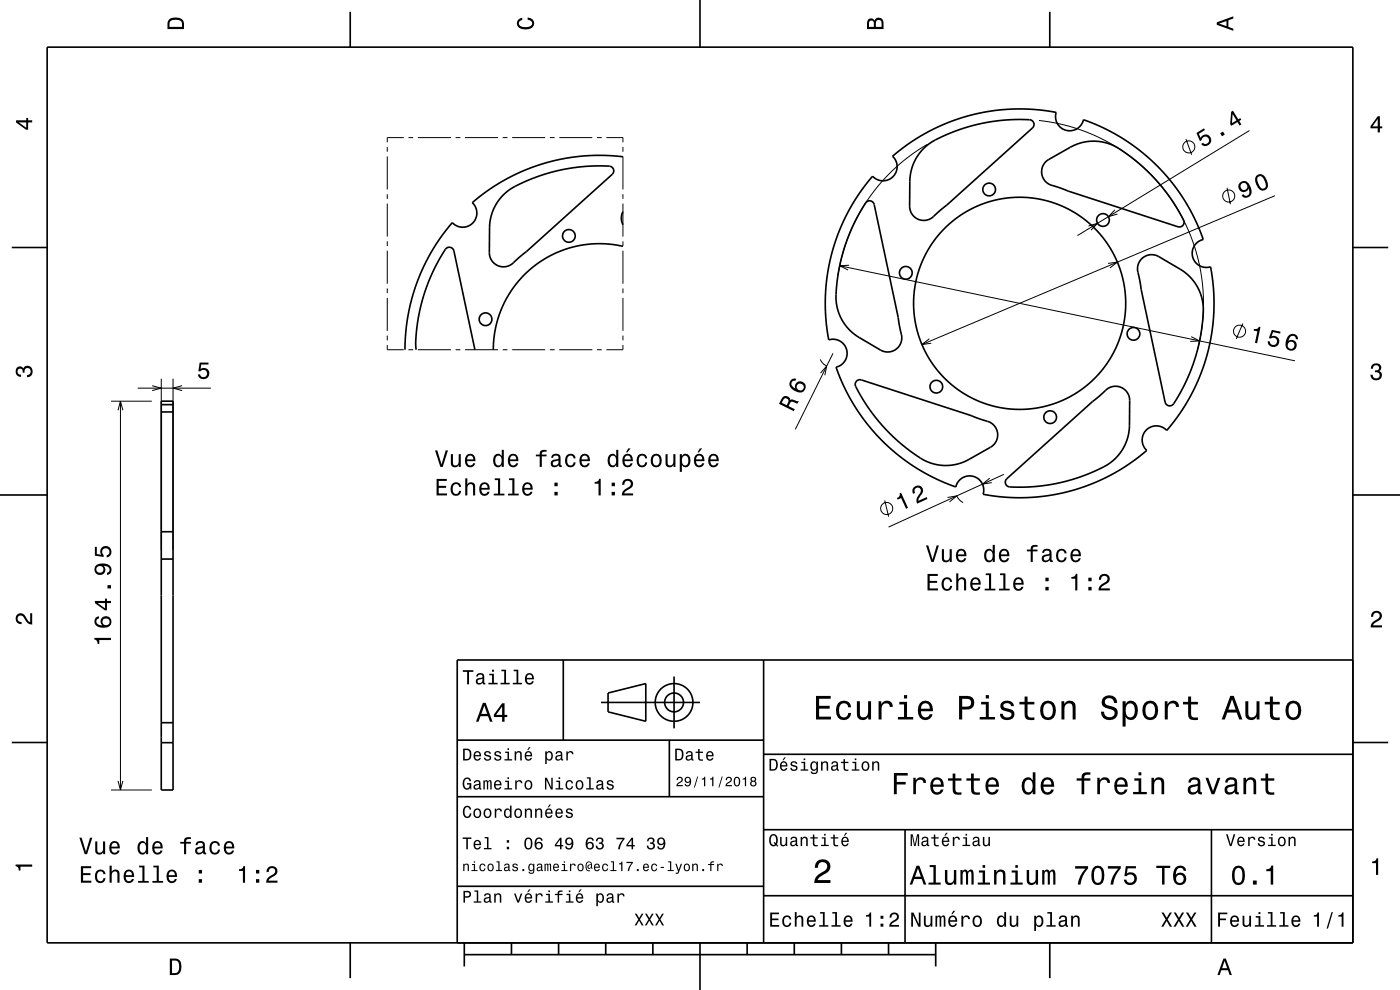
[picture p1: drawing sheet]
<svg xmlns="http://www.w3.org/2000/svg" width="297mm" height="210mm" viewBox="0 0 297 210" stroke-linecap="round" stroke-linejoin="round" font-family="sans-serif">
<g fill="none" stroke="#000" stroke-width=".21">
<path d="M82.2 31.2v1M82.2 33.2v7M85.7 29.2h-3.5v1M86.7 29.2h1M88.7 29.2h7M96.7 29.2h1M98.7 29.2h7M106.7 29.2h1M108.7 29.2h7M116.7 29.2h1M118.7 29.2h7M126.7 29.2h1"/>
<path d="M128.7 29.2h3.5v1M132.2 31.2v1M132.2 33.2v7M196.7 30.6l-3.6 2.4-3.6 3-2.9 3.1-2.6 3.4-2.4 4.1-1.7 3.9-1.3 3.8-.8 4M220.4 25.6l4.4 .7 4.1 1.1 3.9 1.6 3.5 1.9 3.6 2.4 3.2 2.7 2.8 2.9 2.4 3.2 2.4 3.8 1.8 3.8 1.3 3.8 .9 4.2 .5 4.4 .1 4.3-.4 3.7-.9 4.2M251.6 29.5l1.2 3.3M260.3 39.8l.7 3.5M265.1 27.7l-36.5 22.3M82.2 41.2v1M82.2 43.2v7M82.2 51.2v1M82.2 53.2v7"/>
<path d="M132.2 41.2v1M132.2 43.2v7M132.2 51.2v1M132.2 53.2v7M178.1 56.4l96.6 20.1M180.1 56.3l-2 .1 1.8 .9M230.9 47.9l1.9-.5-1.3 1.4M235.1 55.9l1.9-.3-1.5 1.2M236.5 44.5l-1.4 1.5 2-.6M270.5 41.5l-74.9 31.6M82.2 61.2v1M82.2 63.2v7"/>
<path d="M82.2 71.2v1M82.2 73.2v1h3.5M86.7 74.2h1M88.7 74.2h7M96.7 74.2h1M98.7 74.2h7M106.7 74.2h1M108.7 74.2h7M116.7 74.2h1M118.7 74.2h7M126.7 74.2h1M132.2 61.2v1"/>
<path d="M132.2 63.2v7M132.2 71.2v1M132.2 73.2v1h-3.5M174 76.2a2.96 2.96 0 0 0 1.4 1.5M174.1 79.1l1.3-1.5-.4 2M176.7 75l-8 16.1M197.2 71.9l-1.6 1.2 2-.3M252.7 71.4l1.8 .9-2 .1M263.7 68.6l-1.4 3.3M23.6 85.1h8.6M25 87l.6-1.9 .5 1.9M25.6 85.1v82.5"/>
<path d="M29.2 82.3h15.5M32.3 81.8l1.9 .5-1.9 .6M34.2 80.3v36.3M36.7 80.3v36.3M38.6 81.8l-1.9 .5 1.9 .6M187.7 106.1l.8 3.5M201 105.5l2-.3-1.6 1.3M203 105.2a3 3 0 0 0 1.3 1.4M210 101.4l-1.6 1.3 2-.3M213 100.6l-24.5 11.2M23.6 167.6h8.6M25 165.6l.6 2 .5-2"/>
<circle cx="252.2" cy="31.2" r="1.28"/>
<circle cx="260.7" cy="41.6" r="1.28"/>
<circle cx="263" cy="70.3" r="1.28"/>
<circle cx="188.1" cy="107.9" r="1.28"/>
</g>
<g fill="none" stroke="#000" stroke-width=".35">
<path d="M10 10h277v190h-277zM74.3 2.5v7.5M148.5 0v10M222.7 2.5v7.5M132.2 33.3l-4-.3-4.5 .1-4.5 .6-3.9 1-4 1.4-4 2-3.8 2.3-3.3 2.6a3 3 0 0 1 .1 4.3 3 3 0 0 1-4.3-.1l-2.4 3-1.9 2.9-1.9 3.5-1.2 3-1.3 3.8-.7 3.4-.5 3.8-.2 3.6M185.1 37.4a3 3 0 0 0 4.3 .1 3 3 0 0 0-.1-4.4l3.8-2.8 4-2.5 4.1-1.8 4.5-1.5 5.2-1 4.5-.4 5.2 .2 3.5 .5-.1 .3a3 3 0 0 0 2.3 3.6 3 3 0 0 0 3.6-2.3l4.3 1.8 4.1 2.3 3.9 2.7 3.3 3 3.5 4 2.5 3.7 2.7 5.1 1.1 2.8-.3 .1a3 3 0 0 0-1.9 3.7 3 3 0 0 0 3.7 2l.6 4.6 .1 4.8-.4 4.5-1 4.6-1.5 4.5-2 4.3-2.9 4.7-2.2 2.7-.2-.2a3 3 0 0 0-4.2 .2 3 3 0 0 0 .2 4.2l-3.7 2.9-4.1 2.4-4.3 2-4.8 1.5-4.9 1-4.5 .3-5.5-.3-2.9-.5v-.2a3 3 0 0 0-2.2-3.6 3 3 0 0 0-3.6 2.3l-4.1-1.7-4.2-2.3-4.1-2.9-3.5-3.1-3.1-3.6-2.7-3.9-2.6-4.9-1.1-3 .2-.1a3 3 0 0 0 2-3.7 3 3 0 0 0-3.8-2l-.6-4.4-.1-4.7 .4-4.5 1-4.9 1.6-4.8 1.8-3.8 2.5-4.1zM196 31.4a22.7 22.7 0 0 1 7.7-3.9l3.3-1 3.4-.7 3.5-.4h3.5a1.47 1.47 0 0 1 2 1.1l-.4 .6-19.3 17.3a6.9 6.9 0 0 1-3.5 2.3 3 3 0 0 1-3.2-3v-5.2a10 10 0 0 1 3-7.1zM221.9 34.3l5.2-3.1a10.4 10.4 0 0 1 11.9 1.4l3.5 2.8 3.1 3.2 2.8 3.6 2.2 3.6a1.47 1.47 0 0 1 0 2.3h-.7l-24.7-8.1a6.9 6.9 0 0 1-3.7-1.8 3 3 0 0 1 .4-3.9zM2.5 52.5h7.5M106.8 41.3a23.6 23.6 0 0 1 7.9-4.1l3.4-.9 3.4-.7 3.5-.4h3.3a1.47 1.47 0 0 1 1.9 1.1l-.3 .7-19.4 17.3a6.9 6.9 0 0 1-3.4 2.3 3 3 0 0 1-3.3-3l.1-5.3a10 10 0 0 1 2.9-7zM132.2 52.2l-2.3-.3-2.5-.2-2.7 .1-2.5 .4-2.4 .7-2.3 1-2.4 1.3-2 1.4-1.9 1.7-1.6 1.9-1.6 2.2-1.1 2-1 2.3-.7 2.6-.4 2.5-.1 2.4M132.2 44.9a3 3 0 0 0 0 2.8"/>
<path d="M183.7 43a1 1 0 0 1 1-.4 1 1 0 0 1 .8 .8l5.3 25.4a6.9 6.9 0 0 1 .2 4.1 3 3 0 0 1-4.2 1.4l-4.5-2.7a10.4 10.4 0 0 1-4.8-11l.8-5 1.2-4.3 2-4.6zM242.2 54.9a3 3 0 0 1 3.6-.5l4.5 2.7a10.4 10.4 0 0 1 4.8 11l-.7 4.5-1.2 4.3-1.7 4.2-2 3.7a1.47 1.47 0 0 1-1.9 1.1l-.4-.6-5.3-25.4a6.9 6.9 0 0 1-.3-4.1zM287 52.5h7.5M88.3 74.2l-.1-1.9 .2-2.6 .5-3 .7-2.9 1.8-5.2 2.5-4.9a1.47 1.47 0 0 1 2-1.1l.4 .6 4.4 21M34.2 85.1h2.5v82.5h-2.5zM34.2 87.4h2.5M34.2 85.8h2.5M181.8 80.8l.4-.2h.5l24.7 8.1a8.3 8.3 0 0 1 3.6 1.6 3 3 0 0 1-.9 4.6l-4.5 2.5a10.4 10.4 0 0 1-12-1.3l-3.3-2.7-3.2-3.2-2.7-3.5-2.4-3.8a1.57 1.57 0 0 1-.2-2.1zM0 105h10M34.2 112.8h2.5M34.2 118.6h2.5M213.6 101.5l19.4-17.3a8.3 8.3 0 0 1 3.1-2.2 3 3 0 0 1 3.6 3l-.1 5.2a10.4 10.4 0 0 1-7.1 9.6l-4 1.6-4.3 1.1-4.5 .7-4.5 .1a1.47 1.47 0 0 1-1.9-1.1z"/>
<path d="M287 105h10M119.5 140v17M162 140v60M287 140h-190v60M2.5 157.5h7.5M34.2 153.3h2.5M34.2 157.5h2.5M97 157h65M127.5 149h21M129 147l8-2v8l-8-2zM142 157v12M143 143.5v11"/>
<path d="M287 157.5h7.5M97 169h65M162 176h125M162 160h125M192 176v24M257 176v24M97 188h65M162 190h125M74.3 200v7.5M98.5 202.5h100M98.5 200v5M108.5 200v2.5"/>
<path d="M118.5 200v2.5M128.5 200v2.5M138.5 200v2.5M148.5 200v10M158.5 200v2.5M168.5 200v2.5M178.5 200v2.5M188.5 200v2.5M198.5 200v5M222.7 200v7.5"/>
<circle cx="120.7" cy="50" r="1.35"/>
<circle cx="192.2" cy="57.9" r="1.35"/>
<circle cx="209.8" cy="40.2" r="1.35"/>
<circle cx="234" cy="46.7" r="1.35"/>
<circle cx="103" cy="67.7" r="1.35"/>
<circle cx="216.3" cy="64.3" r="22.5"/>
<circle cx="240.5" cy="70.8" r="1.35"/>
<circle cx="198.6" cy="82" r="1.35"/>
<circle cx="222.8" cy="88.5" r="1.35"/>
<circle cx="143" cy="149" r="2"/>
<circle cx="143" cy="149" r="4"/>
</g>
<g fill="#000">
<path d="M36 4a2.18 2.18 0 0 0-.5 2.2h3.5v-1.2a1.43 1.43 0 0 0-1.7-1.3zM36.3 4.4a2.15 2.15 0 0 1 2.2 .3l.1 1h-2.6v-1z" fill-rule="evenodd"/>
<path d="M109.9 4.2l.9-.4v.4a.7 .7 0 0 0-.7 .5 .7 .7 0 0 0 .3 .8 1.7 1.7 0 0 0 2.5-.5 .9 .9 0 0 0-1-.8v-.5a1.24 1.24 0 0 1 1.4 1.1 1.24 1.24 0 0 1-1 1.4 2.22 2.22 0 0 1-2.5-.7l-.2-.5z" fill-rule="evenodd"/>
<path d="M184.2 4.2l-.3 .7v1.3h3.5v-1.3a.98 .98 0 0 0-.7-1.1 .98 .98 0 0 0-1.2 .6 .84 .84 0 0 0-1.3-.2zM184.5 4.5a.54 .54 0 0 1 .6-.1 .54 .54 0 0 1 .3 .6v.7h-1zM185.9 4.4a.62 .62 0 0 1 .8-.1 .62 .62 0 0 1 .3 .6v.8h-1.2z" fill-rule="evenodd"/>
<path d="M258.1 4.7v.6l3.5 1.2v-.4l-1-.4v-1.4l1-.4v-.4zM258.6 5l1.6-.5v1z" fill-rule="evenodd"/>
<path d="M3.4 25.5v.5l2.1 1.5h.5v-1.5h.8v-.5h-.8v-.5h-.4v.5zM4 26h1.6v1.1z" fill-rule="evenodd"/>
<path d="M253.8 28.2l.8 1.7 .3-.2a.79 .79 0 0 1 .9-.7 .79 .79 0 0 1 .6 .9 .79 .79 0 0 1-1 .6l-.2-.2-.4 .2a1.21 1.21 0 0 0 1.8 .2 1.21 1.21 0 0 0-.1-1.9 1.21 1.21 0 0 0-1.8 .5l-.4-.9 1.3-.8-.2-.4zM258.9 28.3l.3 .6 .6-.4-.4-.6zM261.2 23.7l-.2 2.6 .2 .4 1.3-.8 .5 .7 .4-.2-.5-.7 .4-.3-.2-.3-.4 .2-1.1-1.8zM261.5 24.2l.8 1.3-.9 .6z" fill-rule="evenodd"/>
<path d="M292.3 24.7l-1.6 2.1v.4h1.6v.9h.4v-.9h.5v-.4h-.5v-2.1zM292.3 25.2v1.6h-1.1z" fill-rule="evenodd"/>
<path d="M263 38.8a1.15 1.15 0 0 0 .2 1.7 1.15 1.15 0 0 0 1.7-.5 1.03 1.03 0 0 1-.3 1.5 .55 .55 0 0 1-.8-.3l-.4 .2a1.18 1.18 0 0 0 1.5 .4 1.18 1.18 0 0 0 .6-1.5 1.77 1.77 0 0 0-2.1-1.8zM263.2 39.5a.75 .75 0 0 1 1.5 0 .75 .75 0 0 1-1.5 0zM266.5 37.3a2.43 2.43 0 0 0 1.3 3.2 1.14 1.14 0 0 0 1.2-1.5 2.32 2.32 0 0 0-1.6-2.1l-.5 .1zM266.8 37.6l.6-.2a2.37 2.37 0 0 1 1 2.4l-.6 .2a2.37 2.37 0 0 1-1-2.4z" fill-rule="evenodd"/>
<path d="M42.4 76.9h1.8v.4h-1.5l-.1 1a1.21 1.21 0 0 1 1.7 .5 1.21 1.21 0 0 1-.8 1.7 1.21 1.21 0 0 1-1.5-1.1h.4a.79 .79 0 0 0 1.1 .5 .79 .79 0 0 0 .4-1.1 .79 .79 0 0 0-1.1-.3l-.3 .3h-.4z" fill-rule="evenodd"/>
<path d="M266 69.8l-.1 .3 .8 .2-.5 2.4 .5 .1 .7-3.4-.3-.1a.78 .78 0 0 1-1.1 .5zM269.8 70l-.6 1.7 .4 .1a.8 .8 0 0 1 1.2 0 .8 .8 0 0 1-.3 1.3 .8 .8 0 0 1-1.1-.6l-.5-.1a1.21 1.21 0 0 0 1.3 1.3 1.21 1.21 0 0 0 1.1-1.4 1.21 1.21 0 0 0-1.6-1l.4-.9 1.5 .4 .1-.4zM273.4 71.1l-.4 .6a1.76 1.76 0 0 0 .7 2.7 1.15 1.15 0 0 0 1.4-1.3 1.15 1.15 0 0 0-1.8-.8 1.02 1.02 0 0 1 1.1-1.1 .58 .58 0 0 1 .5 .7l.4 .1a1.14 1.14 0 0 0-.6-1.1 1.14 1.14 0 0 0-1.3 .2zM273.1 73.2a.75 .75 0 0 1 1.5 0 .75 .75 0 0 1-1.5 0z" fill-rule="evenodd"/>
<path d="M291.1 77.4a1.08 1.08 0 0 1 1.4-.2 1.08 1.08 0 0 1 .4 1.2l-.3 .3a1.06 1.06 0 0 1 .5 1.3 1.06 1.06 0 0 1-1.2 .7 1.1 1.1 0 0 1-1.2-1.2h.5a.71 .71 0 0 0 1 .8 .71 .71 0 0 0 .1-1.3h-.6v-.4a.61 .61 0 0 0 .8-.3 .61 .61 0 0 0-.2-.8 .61 .61 0 0 0-.9 .2l-.1 .5h-.5z" fill-rule="evenodd"/>
<path d="M3.6 78a.86 .86 0 0 1 1.4 .2 1.06 1.06 0 0 1 1.2-.6 1.06 1.06 0 0 1 .7 1.2 1.1 1.1 0 0 1-1.2 1.2v-.4a.71 .71 0 0 0 .8-1 .71 .71 0 0 0-1.3-.1v.6h-.4a.61 .61 0 0 0-.3-.8 .61 .61 0 0 0-.8 .2 .61 .61 0 0 0 .2 .8l.6 .2v.4a1.15 1.15 0 0 1-1.2-.6 1.15 1.15 0 0 1 .3-1.3z" fill-rule="evenodd"/>
<path d="M92.3 95.5l1.1 3.5h.5l1.1-3.5h-.5l-.8 3-.9-3zM95.6 96.3v1.8a.89 .89 0 0 0 .7 1 .89 .89 0 0 0 1-.5v.4h.5v-2.7h-.5v1.6a.65 .65 0 0 1-.4 .8 .65 .65 0 0 1-.8-.3v-2.1zM98.9 96.6a1.54 1.54 0 0 0 .8 2.5 1.06 1.06 0 0 0 1.1-.8h-.4l-.2 .3-.4 .1a.76 .76 0 0 1-.7-.9h1.8a1.16 1.16 0 0 0-.5-1.3 1.16 1.16 0 0 0-1.5 .1zM99.3 96.8a.66 .66 0 0 1 .8-.1 .66 .66 0 0 1 .3 .7h-1.3zM104.9 96.6a1.58 1.58 0 0 0 .8 2.5l.4-.1 .3-.4v.4h.5v-3.6h-.5v1.3a.89 .89 0 0 0-1.5-.1zM105.2 96.9a.62 .62 0 0 1 .7-.2 .62 .62 0 0 1 .5 .5 1.12 1.12 0 0 1-.7 1.5 1.19 1.19 0 0 1-.5-1.8zM108 96.6a1.54 1.54 0 0 0 .8 2.5 1.06 1.06 0 0 0 1.1-.8h-.4l-.2 .3-.4 .1a.76 .76 0 0 1-.7-.9h1.8a1.16 1.16 0 0 0-.5-1.3 1.16 1.16 0 0 0-1.5 .1zM108.4 96.8a.66 .66 0 0 1 .8-.1 .66 .66 0 0 1 .3 .7h-1.3zM113.7 96.4v.4h.8v2.2h.4v-2.2h1v-.4h-1l.1-.3 .3-.3h.6v-.3a1.04 1.04 0 0 0-1.4 .7v.2zM117.2 96.5l-.3 .6h.4a.55 .55 0 0 1 .7-.5 .55 .55 0 0 1 .4 .8h-.2a1 1 0 0 0-1.1 .2 1 1 0 0 0-.2 1.1 .94 .94 0 0 0 1.6 0l.1 .3 .6 .1v-.4h-.3v-1.6a1.02 1.02 0 0 0-1.7-.6zM117.4 98l1.1-.3a.77 .77 0 0 1-.2 .8 .77 .77 0 0 1-.9 .1zM120.2 96.6a1.53 1.53 0 0 0 .8 2.5 1.05 1.05 0 0 0 1.1-1h-.4a.67 .67 0 0 1-.6 .7 .67 .67 0 0 1-.7-.7 1.11 1.11 0 0 1 .6-1.5 .6 .6 0 0 1 .7 .6h.4a1.09 1.09 0 0 0-.7-.9 1.09 1.09 0 0 0-1.2 .3zM123.2 96.6a1.54 1.54 0 0 0 .8 2.5 1.06 1.06 0 0 0 1.1-.8h-.4l-.3 .3-.3 .1a.76 .76 0 0 1-.7-.9h1.8a1.16 1.16 0 0 0-.5-1.3 1.16 1.16 0 0 0-1.5 .1zM123.6 96.8a.66 .66 0 0 1 .8-.1 .66 .66 0 0 1 .3 .7h-1.3z" fill-rule="evenodd"/>
<path d="M129.2 96.6a1.58 1.58 0 0 0 .7 2.5l.5-.1 .3-.4v.4h.5v-3.6h-.5v1.3a.89 .89 0 0 0-1.5-.1zM129.5 96.9a.62 .62 0 0 1 .7-.2 .62 .62 0 0 1 .5 .5 1.12 1.12 0 0 1-.7 1.5 1.19 1.19 0 0 1-.5-1.8zM133.3 95.1l-.5 .9h.3l.7-.9zM132.3 96.6a1.54 1.54 0 0 0 .8 2.5 1.06 1.06 0 0 0 1.1-.8h-.4l-.2 .3-.4 .1a.76 .76 0 0 1-.7-.9h1.8a1.16 1.16 0 0 0-.5-1.4 1.16 1.16 0 0 0-1.5 .2zM132.7 96.8a.66 .66 0 0 1 .8-.1 .66 .66 0 0 1 .3 .7h-1.3zM135.4 96.6a1.53 1.53 0 0 0 .8 2.5 1.05 1.05 0 0 0 1.1-1h-.4a.67 .67 0 0 1-.7 .7 .67 .67 0 0 1-.7-.7 1.11 1.11 0 0 1 .7-1.5 .6 .6 0 0 1 .7 .6h.4a1.09 1.09 0 0 0-.8-.9 1.09 1.09 0 0 0-1.1 .3zM138.3 96.6a1.53 1.53 0 0 0 .9 2.5 1.48 1.48 0 0 0 1.2-1.4 1.48 1.48 0 0 0-1.2-1.5l-.5 .1zM138.7 96.9a.67 .67 0 0 1 .7-.2 .67 .67 0 0 1 .5 .5 1.11 1.11 0 0 1-.7 1.5 1.17 1.17 0 0 1-.5-1.8zM141.2 96.3v1.8a.89 .89 0 0 0 .6 1 .89 .89 0 0 0 1.1-.5v.4h.4v-2.7h-.5v1.6a.65 .65 0 0 1-.3 .8 .65 .65 0 0 1-.8-.3l-.1-2.1zM144.2 96.3v3.8h.5v-1.5a.93 .93 0 0 0 1 .5 .93 .93 0 0 0 .7-.8 1.5 1.5 0 0 0-1-2.1l-.4 .2-.3 .4v-.5zM144.8 96.9a.63 .63 0 0 1 .7-.2 .63 .63 0 0 1 .5 .5 1.13 1.13 0 0 1-.6 1.5 1.18 1.18 0 0 1-.6-1.8zM148.5 95.1l-.5 .9h.3l.7-.9zM147.5 96.6a1.54 1.54 0 0 0 .8 2.5 1.06 1.06 0 0 0 1.1-.8h-.4l-.3 .3-.3 .1a.76 .76 0 0 1-.7-.9h1.7a1.16 1.16 0 0 0-.5-1.4 1.16 1.16 0 0 0-1.4 .2zM147.9 96.8a.66 .66 0 0 1 .8-.1 .66 .66 0 0 1 .3 .7h-1.3zM150.5 96.6a1.54 1.54 0 0 0 .8 2.5 1.06 1.06 0 0 0 1.1-.8h-.4l-.2 .3-.4 .1a.76 .76 0 0 1-.7-.9h1.8a1.16 1.16 0 0 0-.5-1.4 1.16 1.16 0 0 0-1.5 .2zM150.9 96.8a.66 .66 0 0 1 .8-.1 .66 .66 0 0 1 .3 .7h-1.3z" fill-rule="evenodd"/>
<path d="M166 84.2l-.7 1.5 3.1 1.5 .2-.4-1.3-.7a.84 .84 0 0 1 1-.8l.9 .3 .2-.5-1.4-.4-.3 .2-.1-.3a1.01 1.01 0 0 0-1.6-.4zM166.3 84.7a.59 .59 0 0 1 .8 0 .59 .59 0 0 1 0 .8l-.2 .5-1-.6z" fill-rule="evenodd"/>
<path d="M167.8 80.6a1.36 1.36 0 0 0 .6 2.2 1.62 1.62 0 0 0 2.4-.2 1.15 1.15 0 0 0-.9-1.7 1.15 1.15 0 0 0-1.2 1.5 1.03 1.03 0 0 1-.8-1.3 .58 .58 0 0 1 .8-.3l.2-.4-.4-.1zM169 82.1a.75 .75 0 0 1 1.5 0 .75 .75 0 0 1-1.5 0z" fill-rule="evenodd"/>
<path d="M92.6 101.6v3.5h2.2v-.4h-1.7v-1.2h1.5v-.4h-1.5v-1.1h1.7v-.4zM95.9 102.7a1.53 1.53 0 0 0 .8 2.5 1.06 1.06 0 0 0 1.1-1.1h-.4a.67 .67 0 0 1-.6 .7 .67 .67 0 0 1-.7-.6 1.11 1.11 0 0 1 .6-1.5 .6 .6 0 0 1 .7 .6h.4a1.09 1.09 0 0 0-.7-1 1.09 1.09 0 0 0-1.2 .4zM98.7 101.5v3.6h.4v-1.6a.64 .64 0 0 1 .4-.7 .64 .64 0 0 1 .8 .3l.1 2h.4v-1.8a.88 .88 0 0 0-.6-1 .88 .88 0 0 0-1.1 .5v-1.3zM102 102.7a1.54 1.54 0 0 0 .8 2.5 1.05 1.05 0 0 0 1.1-.9h-.5l-.2 .4-.4 .1a.76 .76 0 0 1-.7-.9h1.8a1.16 1.16 0 0 0-.5-1.4 1.16 1.16 0 0 0-1.4 .2zM102.3 102.9a.66 .66 0 0 1 .8-.1 .66 .66 0 0 1 .3 .7h-1.3zM105 101.5v.3h.7v2.9h-1v.4h2.3v-.4h-.9v-3.2zM108 101.5v.3h.7v2.9h-.9v.4h2.2v-.4h-.9v-3.2zM111.1 102.7a1.54 1.54 0 0 0 .8 2.5 1.06 1.06 0 0 0 1.1-.9h-.5l-.2 .4-.4 .1a.76 .76 0 0 1-.7-.9h1.8a1.16 1.16 0 0 0-.5-1.4 1.16 1.16 0 0 0-1.4 .2zM111.4 102.9a.66 .66 0 0 1 .8-.1 .66 .66 0 0 1 .3 .7h-1.3zM117.6 104.3v.8h.7v-.8zM117.6 102.4v.7h.7v-.7z" fill-rule="evenodd"/>
<path d="M126.2 102.2v.4h.8v2.5h.4v-3.5h-.3a.77 .77 0 0 1-.9 .6zM129.8 104.3v.8h.7v-.8zM129.8 102.4v.7h.7v-.7zM132.3 101.9l-.3 .9h.4a.7 .7 0 0 1 .6-.8 .7 .7 0 0 1 .8 .5 .7 .7 0 0 1-.5 .9 1.8 1.8 0 0 0-1.4 1.7h2.4v-.4h-1.9a2.23 2.23 0 0 1 1.5-1.2 1.13 1.13 0 0 0 .1-1.7 1.13 1.13 0 0 0-1.7 .1z" fill-rule="evenodd"/>
<path d="M190.8 104.7a.77 .77 0 0 1-.5 1l.1 .3 .8-.4 1 2.3 .4-.2-1.4-3.2zM193.8 103.4a1.16 1.16 0 0 0-.1 1.4l.4-.2a.71 .71 0 0 1 .1-1 .71 .71 0 0 1 1 .1 .71 .71 0 0 1-.1 1 1.8 1.8 0 0 0-.5 2.1l2.2-1-.2-.4-1.8 .8a2.21 2.21 0 0 1 .9-1.6 1.11 1.11 0 0 0-.4-1.5 1.11 1.11 0 0 0-1.5 .3z" fill-rule="evenodd"/>
<path d="M196.4 115.7l1.2 3.5h.5l1.1-3.5h-.5l-.9 3-.9-3zM199.8 116.5v1.8a.89 .89 0 0 0 .6 1 .89 .89 0 0 0 1.1-.5v.4h.4v-2.7h-.4v1.6a.64 .64 0 0 1-.4 .7 .64 .64 0 0 1-.8-.3v-2zM203.1 116.8a1.54 1.54 0 0 0 .8 2.5 1.05 1.05 0 0 0 1.1-.9h-.5l-.2 .4-.4 .1a.75 .75 0 0 1-.7-.9h1.8a1.16 1.16 0 0 0-.5-1.4 1.16 1.16 0 0 0-1.4 .2zM203.4 117a.66 .66 0 0 1 .8-.1 .66 .66 0 0 1 .4 .7h-1.4zM209.1 116.8a1.57 1.57 0 0 0 .7 2.5l.5-.1 .3-.4v.4h.4v-3.6h-.4v1.3a.89 .89 0 0 0-1.5-.1zM209.4 117.1a.62 .62 0 0 1 .7-.3 .62 .62 0 0 1 .4 .6 1.11 1.11 0 0 1-.6 1.5 1.18 1.18 0 0 1-.5-1.8zM212.2 116.8a1.54 1.54 0 0 0 .8 2.5 1.06 1.06 0 0 0 1.1-.9h-.5l-.2 .4-.4 .1a.75 .75 0 0 1-.6-.9h1.7a1.17 1.17 0 0 0-.5-1.4 1.17 1.17 0 0 0-1.4 .2zM212.5 117a.66 .66 0 0 1 .8-.1 .66 .66 0 0 1 .4 .7h-1.3zM217.8 116.6v.4h.9v2.2h.4v-2.2h1v-.4h-1v-.4l.3-.2h.7v-.4a1.04 1.04 0 0 0-1.4 .7v.3zM221.4 116.6l-.3 .7h.4a.55 .55 0 0 1 .7-.5 .55 .55 0 0 1 .3 .7l-.2 .1a1.14 1.14 0 0 0-1.3 .9 .73 .73 0 0 0 .8 .8l.5-.1 .4-.4 .1 .4h.5v-.3l-.2-.1v-1.6a1.02 1.02 0 0 0-.7-.8 1.02 1.02 0 0 0-1 .2zM221.5 118.1l1.1-.3a.77 .77 0 0 1-.2 .9 .77 .77 0 0 1-.9 .1zM224.3 116.8a1.53 1.53 0 0 0 .9 2.5 1.06 1.06 0 0 0 1.1-1.1h-.4a.67 .67 0 0 1-.7 .7 .67 .67 0 0 1-.7-.6 1.12 1.12 0 0 1 .7-1.5 .6 .6 0 0 1 .6 .6h.5a1.09 1.09 0 0 0-.8-1 1.09 1.09 0 0 0-1.2 .4zM227.4 116.8a1.54 1.54 0 0 0 .8 2.5 1.06 1.06 0 0 0 1.1-.9h-.5l-.2 .4-.4 .1a.75 .75 0 0 1-.7-.9h1.8a1.16 1.16 0 0 0-.5-1.4 1.16 1.16 0 0 0-1.4 .2zM227.7 117a.66 .66 0 0 1 .8-.1 .66 .66 0 0 1 .4 .7h-1.4z" fill-rule="evenodd"/>
<path d="M3.6 130.4a1.22 1.22 0 0 1 2 .7l.4 .6 .4 .3v-1.9h.4v2.4a1.8 1.8 0 0 1-1.7-1.4 .71 .71 0 0 0-.9-.5 .71 .71 0 0 0-.5 .8 .71 .71 0 0 0 .9 .5v.5a1.18 1.18 0 0 1-1.2-.7 1.18 1.18 0 0 1 .2-1.3z" fill-rule="evenodd"/>
<path d="M20 135.3v.4a.77 .77 0 0 1 .7 .9h.4v-.8h2.5v-.5zM20.3 131a1.33 1.33 0 0 0-.1 1.5 1.33 1.33 0 0 0 1.4 .6 1.63 1.63 0 0 0 2.1-1.2 1.15 1.15 0 0 0-1.6-1.1 1.15 1.15 0 0 0-.4 1.9 1.02 1.02 0 0 1-1.3-.9 .58 .58 0 0 1 .6-.6v-.5zM21.8 131.9a.75 .75 0 0 1 1.5 0 .75 .75 0 0 1-1.5 0zM20.1 127.5v.4l2.1 1.6h.5v-1.6h.9v-.4h-.9v-.5h-.4v.5zM20.7 127.9h1.6v1.1zM22.8 124.1v.7h.8v-.7zM20.5 119.9a1.17 1.17 0 0 0-.3 1.6 1.17 1.17 0 0 0 1.7 .2 1.17 1.17 0 0 0 .1-1.7 1.02 1.02 0 0 1 1.2 .9 .56 .56 0 0 1-.5 .6v.4a1.18 1.18 0 0 0 .9-1.2 1.18 1.18 0 0 0-1.1-1.1 2.87 2.87 0 0 0-2 .3zM20.4 120.7a.75 .75 0 0 1 1.5 0 .75 .75 0 0 1-1.5 0zM20.1 116v1.9l1.9 .2v-.4a.8 .8 0 0 1-.2-1.2 .8 .8 0 0 1 1.2 .1 .8 .8 0 0 1-.4 1.2v.4a1.21 1.21 0 0 0 1.1-1.5 1.21 1.21 0 0 0-1.7-.8 1.21 1.21 0 0 0-.5 1.8l-1-.2v-1.5z" fill-rule="evenodd"/>
<path d="M196.8 121.7v3.5h2.2v-.4h-1.8v-1.2h1.6v-.4h-1.6v-1h1.7v-.5zM200 122.8a1.52 1.52 0 0 0 .9 2.5 1.05 1.05 0 0 0 1.1-1h-.4a.67 .67 0 0 1-.7 .7 .67 .67 0 0 1-.7-.6 1.12 1.12 0 0 1 .7-1.6 .59 .59 0 0 1 .6 .6h.5a1.09 1.09 0 0 0-.8-.9 1.09 1.09 0 0 0-1.2 .3zM202.9 121.6v3.6h.4v-1.5a.63 .63 0 0 1 .4-.8 .63 .63 0 0 1 .8 .4v1.9h.5v-1.7a.88 .88 0 0 0-.6-1 .88 .88 0 0 0-1.1 .4v-1.3zM206.1 122.8a1.54 1.54 0 0 0 .8 2.5 1.06 1.06 0 0 0 1.1-.8h-.4l-.2 .3-.4 .1a.76 .76 0 0 1-.7-.9h1.8a1.17 1.17 0 0 0-.5-1.3 1.17 1.17 0 0 0-1.5 .1zM206.5 123a.66 .66 0 0 1 .8-.1 .66 .66 0 0 1 .3 .7h-1.3zM209.1 121.6v.4h.7v2.9h-.9v.3h2.3v-.3h-.9v-3.3zM212.2 121.6v.4h.6v2.9h-.9v.3h2.3v-.3h-.9v-3.3zM215.2 122.8a1.54 1.54 0 0 0 .8 2.5 1.06 1.06 0 0 0 1.1-.8h-.4l-.2 .3-.4 .1a.76 .76 0 0 1-.7-.9h1.8a1.17 1.17 0 0 0-.5-1.3 1.17 1.17 0 0 0-1.5 .1zM215.6 123a.66 .66 0 0 1 .8-.1 .66 .66 0 0 1 .3 .7h-1.3zM221.8 124.5v.7h.7v-.7zM221.8 122.5v.8h.7v-.8zM227.3 122.4v.4h.8v2.4h.5v-3.5h-.4a.77 .77 0 0 1-.9 .7zM230.9 124.5v.7h.7v-.7zM230.9 122.5v.8h.7v-.8zM233.4 122l-.3 1h.5a.7 .7 0 0 1 .5-.9 .7 .7 0 0 1 .8 .6 .7 .7 0 0 1-.5 .8 1.8 1.8 0 0 0-1.4 1.7h2.4v-.4h-1.9a2.19 2.19 0 0 1 1.5-1.1 1.13 1.13 0 0 0 .1-1.7 1.13 1.13 0 0 0-1.7 0z" fill-rule="evenodd"/>
<path d="M291.2 129.9a1.18 1.18 0 0 1 1.9 .3 1.18 1.18 0 0 1-1 1.7l-.5 .3-.3 .5h1.9v.4h-2.4a1.8 1.8 0 0 1 1.4-1.8 .71 .71 0 0 0 .5-.8 .71 .71 0 0 0-.9-.5 .71 .71 0 0 0-.5 .8h-.4z" fill-rule="evenodd"/>
<path d="M98.2 158.8v2.5h.9a1.37 1.37 0 0 0 .7-2.2 1.56 1.56 0 0 0-1.6-.3zM98.6 159.1a.98 .98 0 0 1 1.1 .7 .98 .98 0 0 1-.6 1.2h-.5zM100.7 159.6a1.04 1.04 0 0 0-.2 1.2 1.04 1.04 0 0 0 1 .5l.5-.5h-.3l-.4 .3a.54 .54 0 0 1-.5-.7h1.3a.83 .83 0 0 0-.4-.9 .83 .83 0 0 0-1 .1zM100.9 159.7l.2-.1a.47 .47 0 0 1 .5 .1 .47 .47 0 0 1 .1 .5h-.9zM102.9 159.5l-.2 .1a.69 .69 0 0 0 .9 .9l.2 .1a.43 .43 0 0 1-.4 .5 .43 .43 0 0 1-.4-.4h-.3a.74 .74 0 0 0 .9 .7 .74 .74 0 0 0 .5-1l-1-.4a.38 .38 0 0 1 .3-.5 .38 .38 0 0 1 .4 .4h.3a.78 .78 0 0 0-1.2-.4zM105.1 159.5l-.2 .1a.69 .69 0 0 0 .9 .9l.2 .1a.43 .43 0 0 1-.4 .5 .43 .43 0 0 1-.5-.4h-.3a.74 .74 0 0 0 .9 .7 .74 .74 0 0 0 .5-1l-.9-.4a.38 .38 0 0 1 .3-.5 .38 .38 0 0 1 .4 .4h.3a.77 .77 0 0 0-1.2-.4zM107.2 159.4v.3h.5v1.3h-.7v.3h1.6v-.3h-.6v-1.6zM107.7 158.7v.4h.3v-.4zM109.2 159.4v1.9h.3v-1.1a.45 .45 0 0 1 .4-.6 .45 .45 0 0 1 .5 .5v1.2h.3v-1.3a.63 .63 0 0 0-.5-.7 .63 .63 0 0 0-.7 .4v-.3zM112.2 158.5l-.4 .6h.3l.5-.6zM111.5 159.6a1.04 1.04 0 0 0-.2 1.2 1.04 1.04 0 0 0 1.1 .5l.5-.5h-.3l-.5 .3a.54 .54 0 0 1-.5-.7h1.3a.83 .83 0 0 0-.4-.9 .83 .83 0 0 0-1 .1zM111.8 159.7l.1-.1a.48 .48 0 0 1 .5 .1 .48 .48 0 0 1 .2 .5h-1zM115.7 159.4v2.7h.3v-1.1a.66 .66 0 0 0 .7 .4 .66 .66 0 0 0 .5-.6 .91 .91 0 0 0 0-1.1 .91 .91 0 0 0-1-.3l-.2 .3v-.3zM116.1 159.8a.45 .45 0 0 1 .5-.2 .45 .45 0 0 1 .3 .4 .65 .65 0 0 1 .1 .8 .65 .65 0 0 1-.7 .2 .98 .98 0 0 1-.2-1.2zM118.1 159.5l-.2 .4h.3a.39 .39 0 0 1 .4-.3 .39 .39 0 0 1 .3 .5h-.1a.65 .65 0 0 0-1 .4 .65 .65 0 0 0 .6 .9l.6-.3 .1 .2h.4v-.2l-.2-.1v-1.1a.72 .72 0 0 0-.5-.6 .72 .72 0 0 0-.7 .2zM118.2 160.6l.8-.3a.55 .55 0 0 1-.2 .7 .55 .55 0 0 1-.6 0zM120.1 159.4v1.9h.4v-1.1a.47 .47 0 0 1 .2-.6 .47 .47 0 0 1 .6 .2v.2h.4a.64 .64 0 0 0-.5-.7 .64 .64 0 0 0-.8 .4v-.3z" fill-rule="evenodd"/>
<path d="M98.2 142.2v.3h.9v2.7h.4v-2.7h.9v-.3zM101.3 143l-.3 .5h.4a.47 .47 0 0 1 .5-.4 .47 .47 0 0 1 .4 .6l-.2 .1a.84 .84 0 0 0-1 .2 .84 .84 0 0 0 0 1.1 .9 .9 0 0 0 1.3-.2l.1 .2 .5 .1v-.3l-.3-.1v-1.3a.87 .87 0 0 0-1.4-.5zM101.4 144.3l.9-.3a.66 .66 0 0 1-.1 .7 .66 .66 0 0 1-.8 .1zM103.8 142.9v.3h.6v1.6h-.8v.4h2v-.4h-.8v-1.9zM104.4 142.1v.4h.4v-.4zM106.4 142.1v.3h.6v2.4h-.8v.4h1.9v-.4h-.7v-2.7zM109 142.1v.3h.6v2.4h-.8v.4h1.9v-.4h-.7v-2.7zM111.6 143.1a1.32 1.32 0 0 0 .7 2.1 .9 .9 0 0 0 .9-.7h-.3l-.2 .3-.4 .1a.65 .65 0 0 1-.6-.8h1.6a1 1 0 0 0-.4-1.2 1 1 0 0 0-1.3 .2zM111.9 143.3a.57 .57 0 0 1 .7-.1 .57 .57 0 0 1 .3 .6h-1.2z" fill-rule="evenodd"/>
<path d="M102.4 149.1l-1.4 4h.5l.4-1.2h1.6l.4 1.2h.6l-1.5-4zM102.7 149.7l.7 1.7h-1.3zM106.5 149.2l-1.7 2.4v.5h1.7v1h.5v-1h.6v-.5h-.6v-2.4zM106.5 149.9v1.7h-1.3z" fill-rule="evenodd"/>
<path d="M143.2 158.8v2.5h.9a1.37 1.37 0 0 0 .7-2.2 1.56 1.56 0 0 0-1.6-.3zM143.6 159.1a.98 .98 0 0 1 1.1 .7 .98 .98 0 0 1-.6 1.2h-.5zM145.7 159.5l-.2 .4h.3a.39 .39 0 0 1 .5-.3 .39 .39 0 0 1 .3 .5h-.2a.65 .65 0 0 0-.9 .4 .65 .65 0 0 0 .5 .9l.7-.3v.2h.4v-.2l-.1-.1-.1-1.1a.73 .73 0 0 0-.4-.6 .73 .73 0 0 0-.8 .2zM145.8 160.6l.8-.3a.55 .55 0 0 1-.1 .7 .55 .55 0 0 1-.7 0zM148.1 158.9v.5h-.5v.3h.5v1.3a.75 .75 0 0 0 1 .4v-.3a.48 .48 0 0 1-.7-.3v-1.1h.7v-.3h-.7v-.5zM150 159.6a1.04 1.04 0 0 0-.2 1.2 1.04 1.04 0 0 0 1.1 .5l.5-.5h-.4l-.4 .3a.54 .54 0 0 1-.5-.7h1.3a.83 .83 0 0 0-.4-.9 .83 .83 0 0 0-1 .1zM150.3 159.7l.1-.1a.48 .48 0 0 1 .5 .1 .48 .48 0 0 1 .2 .5h-1z" fill-rule="evenodd"/>
<path d="M173.1 147.6v5h3.2v-.6h-2.5v-1.7h2.2v-.6h-2.2v-1.5h2.4v-.6zM177.8 149.2a2.59 2.59 0 0 0 .5 3.4 1.58 1.58 0 0 0 2.3-1.4h-.6a.95 .95 0 0 1-.9 1 .95 .95 0 0 1-1-.9 1.59 1.59 0 0 1 .9-2.1 .85 .85 0 0 1 .9 .8h.7a1.56 1.56 0 0 0-1.1-1.3 1.56 1.56 0 0 0-1.7 .5zM181.8 148.8v2.5a1.27 1.27 0 0 0 .9 1.4 1.27 1.27 0 0 0 1.5-.7v.6h.6v-3.8h-.6v2.2a.92 .92 0 0 1-.6 1.1 .92 .92 0 0 1-1.2-.4v-2.9zM186.4 148.8v3.8h.6v-2.2a.95 .95 0 0 1 .5-1.1 .95 .95 0 0 1 1.2 .3l.1 .4h.6a1.28 1.28 0 0 0-1-1.4 1.28 1.28 0 0 0-1.4 .8v-.6zM190.8 148.9v.5h1v2.7h-1.3v.5h3.2v-.5h-1.3v-3.2zM191.8 147.4v.8h.6v-.8zM195.1 149.2a2.62 2.62 0 0 0 .5 3.4 1.57 1.57 0 0 0 2.2-1.1h-.6l-.3 .5-.5 .2a1.08 1.08 0 0 1-1-1.3h2.5a1.66 1.66 0 0 0-.7-2 1.66 1.66 0 0 0-2.1 .3zM195.6 149.5a.94 .94 0 0 1 1.2-.2 .94 .94 0 0 1 .5 1h-1.9zM203.5 147.6v5h.6v-2.1h.8a1.47 1.47 0 0 0 1.8-1.2 1.47 1.47 0 0 0-1.5-1.7zM204.1 148.2a1.6 1.6 0 0 1 1.8 .5 .86 .86 0 0 1 0 .9 .86 .86 0 0 1-.9 .3h-.9zM208.1 148.9v.5h1v2.7h-1.3v.5h3.3v-.5h-1.3v-3.2zM209.1 147.4v.8h.7v-.8zM212.6 148.9a1.08 1.08 0 0 0-.3 1.2 1.08 1.08 0 0 0 1 .7l1.1 .4a.57 .57 0 0 1 .2 .6 .57 .57 0 0 1-.5 .4 .96 .96 0 0 1-1.4-.8h-.6a1.6 1.6 0 0 0 1.3 1.4 1.6 1.6 0 0 0 1.7-.8 1.13 1.13 0 0 0-1-1.6l-1.1-.3-.2-.4a.87 .87 0 0 1 .9-.5 .87 .87 0 0 1 .8 .6h.6a1.41 1.41 0 0 0-2.1-1.1zM217.4 147.8v1.1h-1.1v.5h1.1v2.6l.2 .4 .4 .3h1.4v-.5a.97 .97 0 0 1-1.4-.5v-2.3h1.4v-.5h-1.4v-1.1zM221.1 149.2a2.56 2.56 0 0 0 .5 3.4 1.72 1.72 0 0 0 1.8-.2 1.72 1.72 0 0 0 .6-1.7 1.7 1.7 0 0 0-.9-1.9 1.7 1.7 0 0 0-2 .4zM221.6 149.6a.96 .96 0 0 1 1-.4 .96 .96 0 0 1 .7 .8 1.59 1.59 0 0 1-1 2.2 1.19 1.19 0 0 1-1-1.5zM225.2 148.8v3.8h.6v-2.2a.97 .97 0 0 1 .5-1.1 .97 .97 0 0 1 1.1 .2l.1 .7v2.4h.7v-2.5a1.27 1.27 0 0 0-.9-1.4 1.27 1.27 0 0 0-1.5 .6v-.5zM234.1 147.9a1.38 1.38 0 0 0-.3 1.5 1.38 1.38 0 0 0 1.3 .9 1.25 1.25 0 0 1 1.4 .9 1.15 1.15 0 0 1-1.3 .9 1.15 1.15 0 0 1-1-1.1h-.7a1.8 1.8 0 0 0 1.7 1.8 1.8 1.8 0 0 0 1.9-1.6 1.46 1.46 0 0 0-1.5-1.4l-.6-.2a.83 .83 0 0 1-.5-1.1 .83 .83 0 0 1 1.2-.3l.5 .5 .1 .4h.7a1.67 1.67 0 0 0-1-1.6 1.67 1.67 0 0 0-1.9 .4zM238.2 148.8v5.3h.6v-2.1a1.32 1.32 0 0 0 1.4 .7 1.32 1.32 0 0 0 1.1-1.1 2.43 2.43 0 0 0-.8-2.8 1.21 1.21 0 0 0-1.7 .5v-.5zM239.1 149.6a.9 .9 0 0 1 .9-.4 .9 .9 0 0 1 .7 .8 1.61 1.61 0 0 1-.9 2.2 1.18 1.18 0 0 1-1-1.5zM242.8 149.2a2.56 2.56 0 0 0 .5 3.4 1.72 1.72 0 0 0 1.8-.2 1.72 1.72 0 0 0 .6-1.7 1.7 1.7 0 0 0-.9-1.9 1.7 1.7 0 0 0-2 .4zM243.3 149.6a.96 .96 0 0 1 1-.4 .96 .96 0 0 1 .7 .8 1.59 1.59 0 0 1-1 2.2 1.19 1.19 0 0 1-1-1.5zM247.1 148.8v3.8h.6v-2.2a.95 .95 0 0 1 .5-1.1 .95 .95 0 0 1 1.2 .3l.1 .4h.6a1.28 1.28 0 0 0-1-1.4 1.28 1.28 0 0 0-1.4 .8v-.6zM252 147.8v1.1h-1v.5h1l.1 2.6 .2 .4 .4 .3h1.4v-.5a.97 .97 0 0 1-1.4-.5v-2.3h1.4v-.5h-1.4v-1.1zM261 147.6l-1.8 5h.6l.6-1.4h2l.5 1.4h.7l-1.9-5zM261.4 148.3l.7 2.2h-1.5zM264.2 148.8v2.5a1.27 1.27 0 0 0 .9 1.4 1.27 1.27 0 0 0 1.5-.7v.6h.6v-3.8h-.6v2.2a.92 .92 0 0 1-.6 1.1 .92 .92 0 0 1-1.1-.4l-.1-2.9zM269.4 147.8v1.1h-1.1v.5h1.1v2.6l.2 .4 .4 .3 .7 .1 .8-.1v-.5a.97 .97 0 0 1-1.4-.5l-.1-2.3h1.5v-.5h-1.5v-1.1zM273.1 149.2a2.56 2.56 0 0 0 .6 3.4 1.72 1.72 0 0 0 1.8-.2 1.72 1.72 0 0 0 .6-1.7 1.7 1.7 0 0 0-.9-1.9 1.7 1.7 0 0 0-2.1 .4zM273.6 149.6a.96 .96 0 0 1 1-.4 .96 .96 0 0 1 .7 .8 1.59 1.59 0 0 1-.9 2.2 1.19 1.19 0 0 1-1.1-1.5z" fill-rule="evenodd"/>
<path d="M16.8 177.7l1.2 3.5h.5l1.1-3.5h-.5l-.9 3-.9-3zM20.2 178.5v1.8a.89 .89 0 0 0 .6 1 .89 .89 0 0 0 1.1-.5v.4h.4v-2.7h-.4v1.6a.64 .64 0 0 1-.4 .7 .64 .64 0 0 1-.8-.3l-.1-2zM23.5 178.8a1.54 1.54 0 0 0 .8 2.5 1.06 1.06 0 0 0 1.1-.9h-.5l-.2 .4-.4 .1a.76 .76 0 0 1-.7-.9h1.8a1.16 1.16 0 0 0-.5-1.4 1.16 1.16 0 0 0-1.4 .2zM23.8 179a.66 .66 0 0 1 .8-.1 .66 .66 0 0 1 .4 .7h-1.4zM29.4 178.8a1.57 1.57 0 0 0 .8 2.5l.5-.1 .3-.4v.4h.4v-3.6h-.4v1.3a.89 .89 0 0 0-1.6-.1zM29.8 179.1a.62 .62 0 0 1 .7-.3 .62 .62 0 0 1 .4 .6 1.12 1.12 0 0 1-.6 1.5 1.19 1.19 0 0 1-.5-1.8zM32.6 178.8a1.55 1.55 0 0 0 .8 2.5 1.07 1.07 0 0 0 1.1-.9h-.5l-.2 .4-.4 .1a.76 .76 0 0 1-.7-.9h1.8a1.17 1.17 0 0 0-.5-1.4 1.17 1.17 0 0 0-1.4 .2zM32.9 179a.66 .66 0 0 1 .8-.1 .66 .66 0 0 1 .4 .7h-1.4zM38.2 178.6v.4h.8v2.2h.5v-2.2h1v-.4h-1v-.4l.3-.2h.7v-.4a1.04 1.04 0 0 0-1.5 .7v.3zM41.8 178.6l-.3 .7h.4a.55 .55 0 0 1 .7-.6 .55 .55 0 0 1 .3 .8l-.2 .1a1 1 0 0 0-1 .2 1 1 0 0 0-.3 1 .93 .93 0 0 0 1.7 0l.1 .3 .5 .1v-.3l-.2-.1v-1.6a1.02 1.02 0 0 0-.7-.8 1.02 1.02 0 0 0-1 .2zM41.9 180.1l1.1-.3a.77 .77 0 0 1-.2 .9 .77 .77 0 0 1-.9 .1zM44.7 178.8a1.53 1.53 0 0 0 .9 2.5 1.06 1.06 0 0 0 1.1-1.1h-.5a.67 .67 0 0 1-.6 .7 .67 .67 0 0 1-.7-.6 1.11 1.11 0 0 1 .7-1.5 .59 .59 0 0 1 .6 .6h.5a1.09 1.09 0 0 0-.8-1 1.09 1.09 0 0 0-1.2 .4zM47.8 178.8a1.54 1.54 0 0 0 .8 2.5 1.07 1.07 0 0 0 1.1-.9h-.5l-.2 .4-.4 .1a.76 .76 0 0 1-.7-.9h1.8a1.16 1.16 0 0 0-.5-1.4 1.16 1.16 0 0 0-1.4 .2zM48.1 179a.66 .66 0 0 1 .8-.1 .66 .66 0 0 1 .3 .7h-1.3z" fill-rule="evenodd"/>
<path d="M98.4 171.2a1.45 1.45 0 0 0 .7 2.3 .94 .94 0 0 0 .9-1h-.3a.59 .59 0 0 1-.8 .7 1.31 1.31 0 0 1 .2-2l.3 .1 .2 .4h.4a.85 .85 0 0 0-.6-.8 .85 .85 0 0 0-1 .3zM100.6 171.7a1.04 1.04 0 0 0-.1 1.3 1.04 1.04 0 0 0 1.1 .5 1.04 1.04 0 0 0 .5-1.3 1.04 1.04 0 0 0-1.2-.7zM100.9 171.9a.48 .48 0 0 1 .5-.1 .48 .48 0 0 1 .3 .4 .66 .66 0 0 1 0 .7 .66 .66 0 0 1-.7 .3 .98 .98 0 0 1-.1-1.3zM102.8 171.7a1.04 1.04 0 0 0-.2 1.3 1.04 1.04 0 0 0 1.2 .5 1.04 1.04 0 0 0 .5-1.3 1.04 1.04 0 0 0-1.2-.7zM103 171.9a.48 .48 0 0 1 .5-.1 .48 .48 0 0 1 .4 .4 .66 .66 0 0 1 0 .7 .66 .66 0 0 1-.7 .3 .97 .97 0 0 1-.2-1.3zM105 171.5v2h.3v-1.1a.47 .47 0 0 1 .2-.6 .47 .47 0 0 1 .6 .2l.1 .1h.3a.64 .64 0 0 0-.5-.6 .64 .64 0 0 0-.7 .4v-.4zM107.1 171.7a1.06 1.06 0 0 0-.2 1.2 1.06 1.06 0 0 0 .9 .6l.4-.3v.3h.3v-2.6h-.3v.9a.63 .63 0 0 0-1.1-.1zM107.4 171.9a.44 .44 0 0 1 .4-.1 .44 .44 0 0 1 .4 .4 .65 .65 0 0 1 0 .7 .65 .65 0 0 1-.7 .3l-.2-.4zM109.3 171.7a1.04 1.04 0 0 0-.1 1.3 1.04 1.04 0 0 0 1.1 .5 1.04 1.04 0 0 0 .5-1.3 1.04 1.04 0 0 0-1.2-.7zM109.5 171.9a.48 .48 0 0 1 .6-.1 .48 .48 0 0 1 .3 .4 .66 .66 0 0 1 0 .7 .66 .66 0 0 1-.7 .3 .98 .98 0 0 1-.2-1.3zM111.4 171.5v2h.3v-1.1a.45 .45 0 0 1 .3-.7 .45 .45 0 0 1 .5 .6v1.2h.4v-1.3a.63 .63 0 0 0-.5-.7 .63 .63 0 0 0-.7 .3v-.3zM113.5 171.5v2h.3v-1.1a.45 .45 0 0 1 .3-.6 .45 .45 0 0 1 .6 .2v1.5h.3v-1.3a.63 .63 0 0 0-.4-.7 .63 .63 0 0 0-.8 .3v-.3zM116.5 170.7l-.3 .6h.2l.5-.6zM115.9 171.7a1.04 1.04 0 0 0-.2 1.2 1.04 1.04 0 0 0 1 .6l.5-.6h-.3l-.4 .4a.54 .54 0 0 1-.5-.7h1.2a.83 .83 0 0 0-.3-1 .83 .83 0 0 0-1 .1zM116.1 171.9l.2-.1a.47 .47 0 0 1 .4 .1 .47 .47 0 0 1 .2 .4h-.9zM118 171.7a1.04 1.04 0 0 0-.2 1.2 1.04 1.04 0 0 0 1.1 .6l.5-.6h-.3l-.5 .4a.53 .53 0 0 1-.5-.7h1.3a.83 .83 0 0 0-.3-1 .83 .83 0 0 0-1.1 .1zM118.3 171.9l.1-.1a.47 .47 0 0 1 .5 .1 .47 .47 0 0 1 .2 .4h-1zM120.2 171.6l-.1 .2a.69 .69 0 0 0 .8 .9l.3 .1a.43 .43 0 0 1-.4 .5 .43 .43 0 0 1-.5-.4h-.3a.74 .74 0 0 0 .9 .7 .74 .74 0 0 0 .5-1.1l-1-.3a.38 .38 0 0 1 .3-.5 .38 .38 0 0 1 .5 .3h.3a.77 .77 0 0 0-1.3-.4z" fill-rule="evenodd"/>
<path d="M98.4 165.3a1.44 1.44 0 0 0 .7 2.2l.3-.1 .3-.3 .1 .4h.2v-1.4h-.9v.3h.5a.61 .61 0 0 1-.8 .8 1.45 1.45 0 0 1 0-1.9 .51 .51 0 0 1 .8 .4h.4a.85 .85 0 0 0-.7-.8 .85 .85 0 0 0-.9 .4zM100.7 165.6l-.2 .5h.3a.39 .39 0 0 1 .5-.4 .39 .39 0 0 1 .3 .6h-.2a.65 .65 0 0 0-.9 .4 .65 .65 0 0 0 .5 .8l.7-.3v.2l.4 .1v-.3h-.1l-.1-1.1a.73 .73 0 0 0-.4-.6 .73 .73 0 0 0-.8 .1zM100.8 166.7l.8-.2a.55 .55 0 0 1-.1 .6 .55 .55 0 0 1-.7 .1zM102.5 165.5v2h.3v-1.3l.2-.4h.2l.1 .2v1.5h.3v-1.5l.2-.3 .2 .4v1.4h.3v-1.4a.49 .49 0 0 0-.4-.6l-.4 .2-.3-.2-.4 .2v-.2zM105 165.7a1.04 1.04 0 0 0-.2 1.2 1.04 1.04 0 0 0 1.1 .6l.5-.6h-.4l-.4 .4a.54 .54 0 0 1-.5-.7h1.3a.83 .83 0 0 0-.4-1 .83 .83 0 0 0-1 .1zM105.3 165.9l.1-.1a.48 .48 0 0 1 .5 .1 .48 .48 0 0 1 .2 .4h-1zM107.2 165.6v.3h.5v1.3h-.7v.3h1.6v-.3h-.6v-1.6zM107.7 164.9v.3h.3v-.3zM109.3 165.5v2h.3v-1.1a.47 .47 0 0 1 .3-.6 .47 .47 0 0 1 .6 .2v.1h.3a.64 .64 0 0 0-.5-.6 .64 .64 0 0 0-.7 .4v-.4zM111.5 165.7a1.04 1.04 0 0 0-.2 1.3 1.04 1.04 0 0 0 1.1 .5 1.04 1.04 0 0 0 .5-1.3 1.04 1.04 0 0 0-1.2-.7zM111.7 165.9a.48 .48 0 0 1 .5-.1 .48 .48 0 0 1 .4 .4 .66 .66 0 0 1 0 .7 .66 .66 0 0 1-.7 .3 .97 .97 0 0 1-.2-1.3zM115.6 165v2.5h.3v-2.1l1 2.1h.4v-2.5h-.3v2l-1-2zM118 165.6v.3h.5v1.3h-.6v.3h1.6v-.3h-.7v-1.6zM118.5 164.9v.3h.3v-.3zM120.2 165.7a1.04 1.04 0 0 0-.2 1.2 1.04 1.04 0 0 0 1.1 .6l.4-.4 .1-.3h-.3l-.3 .4a.73 .73 0 0 1-.7-.7 .73 .73 0 0 1 .7-.7l.3 .4h.3a.78 .78 0 0 0-.6-.7 .78 .78 0 0 0-.8 .2zM122.3 165.7a1.04 1.04 0 0 0-.1 1.3 1.04 1.04 0 0 0 1.1 .5 1.04 1.04 0 0 0 .5-1.3 1.04 1.04 0 0 0-1.2-.7zM122.6 165.9a.48 .48 0 0 1 .5-.1 .48 .48 0 0 1 .3 .4 .66 .66 0 0 1 0 .7 .66 .66 0 0 1-.7 .3 .97 .97 0 0 1-.1-1.3zM124.5 164.9v.2h.5v2.1h-.7v.3h1.7v-.3h-.7v-2.3zM126.7 165.6l-.2 .5h.3a.39 .39 0 0 1 .5-.4 .39 .39 0 0 1 .3 .6h-.2a.65 .65 0 0 0-.9 .4 .65 .65 0 0 0 .5 .8l.7-.3 .1 .2 .4 .1v-.3h-.2v-1.1a.72 .72 0 0 0-.5-.6 .72 .72 0 0 0-.8 .1zM126.9 166.7l.7-.2a.55 .55 0 0 1-.1 .6 .55 .55 0 0 1-.6 .1zM128.9 165.6l-.1 .2a.68 .68 0 0 0 .8 .9l.2 .1a.43 .43 0 0 1-.3 .5 .43 .43 0 0 1-.5-.4h-.3a.74 .74 0 0 0 .9 .7 .74 .74 0 0 0 .5-1.1l-1-.3a.38 .38 0 0 1 .3-.5 .38 .38 0 0 1 .5 .4l.3-.1a.77 .77 0 0 0-1.3-.4z" fill-rule="evenodd"/>
<path d="M143.7 164.9l-.2 .6h.3a.4 .4 0 0 1 .3-.5 .4 .4 0 0 1 .5 .3 .4 .4 0 0 1-.3 .5l-.2 .1a.93 .93 0 0 0-.6 .9h1.4v-.3h-1.1l.5-.4a.67 .67 0 0 0 .5-1 .67 .67 0 0 0-1.1-.2zM145.4 165a.66 .66 0 0 0 0 .9 .66 .66 0 0 0 .9 0 .56 .56 0 0 1-.6 .7l-.2-.3h-.3a.7 .7 0 0 0 .9 .5 .7 .7 0 0 0 .5-.8 .81 .81 0 0 0-.2-1 .81 .81 0 0 0-1 0zM145.5 165.4a.42 .42 0 0 1 .8 0 .42 .42 0 0 1-.8 0zM147.9 164.7l-.7 2.3h.2l.7-2.3zM148.9 165.1v.3h.4v1.4h.3v-2zM150.6 165.1v.3h.5v1.4h.2v-2zM153.1 164.7l-.7 2.3h.2l.7-2.3zM154.1 164.9l-.2 .6h.3a.4 .4 0 0 1 .3-.5 .4 .4 0 0 1 .5 .3 .4 .4 0 0 1-.3 .5l-.2 .1a.93 .93 0 0 0-.6 .9h1.4v-.3h-1.1l.5-.4a.67 .67 0 0 0 .5-1 .67 .67 0 0 0-1.1-.2zM155.8 165a1.15 1.15 0 0 0 .5 1.8 1.16 1.16 0 0 0 .5-1.8 .63 .63 0 0 0-1 0zM156.1 165.1l.2-.1a.98 .98 0 0 1 0 1.6l-.2-.1-.2-.3v-.7zM157.6 165.1v.3h.4v1.4h.3v-2zM159.4 164.9l-.2 .5 .2 .3a.62 .62 0 0 0-.1 .9 .62 .62 0 0 0 1 0 .62 .62 0 0 0-.1-.9 .57 .57 0 0 0 0-.9 .57 .57 0 0 0-.8 .1zM159.4 166.2a.41 .41 0 0 1 .8 0 .41 .41 0 0 1-.8 0zM159.5 165.3a.34 .34 0 0 1 .6 0 .34 .34 0 0 1-.6 0z" fill-rule="evenodd"/>
<path d="M163.2 161v2.5h.9a1.37 1.37 0 0 0 .7-2.2 1.58 1.58 0 0 0-1.6-.3zM163.6 161.3a.98 .98 0 0 1 1.1 .7 .98 .98 0 0 1-.6 1.2h-.5zM166.4 160.7l-.4 .6h.2l.5-.6zM165.7 161.7a1.04 1.04 0 0 0-.2 1.2 1.04 1.04 0 0 0 1 .6l.5-.6h-.3l-.4 .4a.54 .54 0 0 1-.5-.7h1.3a.83 .83 0 0 0-.4-1 .83 .83 0 0 0-1 .1zM165.9 161.9l.2-.1a.48 .48 0 0 1 .5 .1 .48 .48 0 0 1 .1 .4h-.9zM167.9 161.6l-.2 .2a.68 .68 0 0 0 .9 .9l.2 .1a.43 .43 0 0 1-.4 .5 .43 .43 0 0 1-.4-.4h-.3a.74 .74 0 0 0 .9 .7 .74 .74 0 0 0 .5-1.1l-1-.3a.38 .38 0 0 1 .3-.5 .38 .38 0 0 1 .4 .4l.3-.1a.78 .78 0 0 0-1.2-.4zM170 161.6v.3h.5v1.3h-.7v.3h1.7v-.3h-.7v-1.6zM170.5 160.9v.3h.3v-.3zM172.1 161.7a1.06 1.06 0 0 0-.2 1.2 1.06 1.06 0 0 0 .9 .6l.4-.3a.52 .52 0 0 1-.2 .7 .52 .52 0 0 1-.7-.3h-.3a.78 .78 0 0 0 .9 .6 .78 .78 0 0 0 .6-.8v-1.9h-.3v.4l-.2-.3a.64 .64 0 0 0-.9 .1zM172.4 161.9a.45 .45 0 0 1 .4-.1 .45 .45 0 0 1 .4 .4 .65 .65 0 0 1 0 .7 .65 .65 0 0 1-.7 .3l-.2-.4zM174.2 161.5v2h.3v-1.1a.45 .45 0 0 1 .3-.6 .45 .45 0 0 1 .5 .2l.1 1.5h.3v-1.3a.63 .63 0 0 0-.5-.7 .63 .63 0 0 0-.7 .3v-.3zM176.6 161.6l-.2 .5h.3a.39 .39 0 0 1 .4-.4 .39 .39 0 0 1 .3 .6h-.1a.65 .65 0 0 0-1 .4 .65 .65 0 0 0 .6 .8l.6-.3 .1 .2 .4 .1-.2-.4v-1a.73 .73 0 0 0-1.2-.5zM176.7 162.7l.8-.2a.55 .55 0 0 1-.2 .6 .55 .55 0 0 1-.6 .1zM178.9 161v.6h-.5v.3h.5l.1 1.3a.75 .75 0 0 0 1 .3v-.3a.48 .48 0 0 1-.7-.2v-1.1h.7v-.3h-.7v-.6zM180.8 161.6v.3h.5v1.3h-.6v.3h1.6v-.3h-.6v-1.6zM181.3 160.9v.3h.4v-.3zM183 161.7a1.04 1.04 0 0 0-.2 1.3 1.04 1.04 0 0 0 1.2 .5 1.04 1.04 0 0 0 .4-1.3 1.04 1.04 0 0 0-1.2-.7zM183.2 161.9a.48 .48 0 0 1 .5-.1 .48 .48 0 0 1 .4 .4 .66 .66 0 0 1 0 .7 .66 .66 0 0 1-.7 .3 .98 .98 0 0 1-.2-1.3zM185 161.5v2h.3v-1.1a.45 .45 0 0 1 .3-.6 .45 .45 0 0 1 .6 .2v1.5h.3v-1.3a.63 .63 0 0 0-.4-.7 .63 .63 0 0 0-.8 .3v-.3z" fill-rule="evenodd"/>
<path d="M163.4 177.2a1.45 1.45 0 0 0 .7 2.3l.5-.2 .3 .3 .2-.2-.3-.3a1.53 1.53 0 0 0-.5-2.2l-.6 .1zM163.8 177.3l.3-.1a1.21 1.21 0 0 1 .5 1.7l-.3-.3-.2 .2 .3 .3a.45 .45 0 0 1-.7-.1 1.62 1.62 0 0 1 .1-1.7zM165.5 177.5v1.3a.63 .63 0 0 0 .4 .7 .63 .63 0 0 0 .8-.3v.3h.3v-2h-.3v1.2a.46 .46 0 0 1-.3 .5 .46 .46 0 0 1-.6-.2v-1.5zM167.9 177.6l-.2 .5h.3a.39 .39 0 0 1 .5-.4 .39 .39 0 0 1 .2 .6h-.1a.65 .65 0 0 0-.9 .4 .65 .65 0 0 0 .5 .8l.6-.3 .1 .2 .4 .1v-.3h-.2v-1.1a.73 .73 0 0 0-1.2-.5zM168 178.7l.8-.2a.55 .55 0 0 1-.2 .6 .55 .55 0 0 1-.6 .1zM169.8 177.5v2h.4v-1.1a.45 .45 0 0 1 .2-.6 .45 .45 0 0 1 .6 .2v1.5h.3v-1.3a.63 .63 0 0 0-.4-.7 .63 .63 0 0 0-.8 .3v-.3zM172.4 177v.6h-.5v.3h.5l.1 1.3a.75 .75 0 0 0 1 .3v-.3a.49 .49 0 0 1-.7-.2v-1.1h.7v-.3h-.7v-.6zM174.3 177.6v.3h.5v1.3h-.6v.3h1.6v-.3h-.6v-1.6zM174.8 176.9v.3h.4v-.3zM176.8 177v.6h-.6v.3h.6v1.3a.74 .74 0 0 0 1 .3v-.3a.49 .49 0 0 1-.7-.2v-1.1h.7v-.3h-.7v-.6zM179.4 176.7l-.4 .6h.2l.5-.6zM178.7 177.7a1.04 1.04 0 0 0-.2 1.2 1.04 1.04 0 0 0 1 .6l.5-.6h-.3l-.4 .4a.54 .54 0 0 1-.5-.7h1.3a.83 .83 0 0 0-.4-1 .83 .83 0 0 0-1 .1zM178.9 177.9l.2-.1a.48 .48 0 0 1 .5 .1 .48 .48 0 0 1 .1 .4h-.9z" fill-rule="evenodd"/>
<path d="M189.6 164v4.5h.6v-2.1h1.9v-.5h-1.9v-1.4h2.4v-.5zM193.7 165v3.5h.6v-2a.85 .85 0 0 1 .5-1 .85 .85 0 0 1 1 .3l.1 .3h.6a1.15 1.15 0 0 0-.9-1.2 1.15 1.15 0 0 0-1.3 .7v-.6zM197.7 165.4a1.98 1.98 0 0 0 1.1 3.2 1.37 1.37 0 0 0 1.4-1.1h-.6l-.3 .4-.5 .2a.97 .97 0 0 1-.9-1.2h2.3a1.5 1.5 0 0 0-.6-1.8 1.5 1.5 0 0 0-1.9 .3zM198.2 165.6a.85 .85 0 0 1 1-.1 .85 .85 0 0 1 .4 .9h-1.7zM202.1 164.1v1h-1v.5h1v2.3l.2 .4 .4 .2 1.3 .1v-.5a.88 .88 0 0 1-1.3-.5v-2h1.3v-.5h-1.3v-1zM206 164.1v1h-1v.5h1v2.3l.2 .4 .4 .2 .6 .1h.7v-.5a.88 .88 0 0 1-1.3-.5v-2h1.3v-.5h-1.3v-1zM209.4 165.4a1.99 1.99 0 0 0 1.1 3.2 1.37 1.37 0 0 0 1.4-1.1h-.6l-.3 .4-.5 .2a.97 .97 0 0 1-.9-1.2h2.3a1.5 1.5 0 0 0-.6-1.8 1.5 1.5 0 0 0-1.9 .3zM209.9 165.6a.85 .85 0 0 1 1-.1 .85 .85 0 0 1 .4 .9h-1.7zM217.1 165.4a2.44 2.44 0 0 0 .4 3.1 1.12 1.12 0 0 0 1.6-.6v.6h.6v-4.7h-.6v1.7a1.15 1.15 0 0 0-2-.1zM217.6 165.7a.8 .8 0 0 1 .8-.3 .8 .8 0 0 1 .6 .7 1.43 1.43 0 0 1-.8 2 1.52 1.52 0 0 1-.6-2.4zM221.1 165.4a1.98 1.98 0 0 0 1.1 3.2 1.37 1.37 0 0 0 1.4-1.1h-.6l-.3 .4-.5 .2a.97 .97 0 0 1-.8-1.2h2.2a1.5 1.5 0 0 0-.6-1.8 1.5 1.5 0 0 0-1.9 .3zM221.6 165.6a.85 .85 0 0 1 1-.1 .85 .85 0 0 1 .4 .9h-1.6zM228.4 165.1v.5h1.1v2.9h.5v-2.9h1.3v-.5h-1.3a.64 .64 0 0 1 .8-.8h.5v-.5a1.33 1.33 0 0 0-1.8 1v.3zM232.8 165v3.5h.5v-2a.85 .85 0 0 1 .5-1 .85 .85 0 0 1 1.1 .3v.3h.6a1.15 1.15 0 0 0-.9-1.2 1.15 1.15 0 0 0-1.3 .7v-.6zM236.8 165.4a1.98 1.98 0 0 0 1 3.2 1.37 1.37 0 0 0 1.4-1.1h-.6l-.3 .4-.4 .2a.97 .97 0 0 1-.9-1.2h2.2a1.5 1.5 0 0 0-.6-1.8 1.5 1.5 0 0 0-1.8 .3zM237.2 165.6a.85 .85 0 0 1 1-.1 .85 .85 0 0 1 .5 .9h-1.7zM240.6 165.1v.5h.9v2.4h-1.1v.5h2.9v-.5h-1.2v-2.9zM241.5 163.8v.7h.6v-.7zM244.3 165v3.5h.5v-2a.82 .82 0 0 1 .5-1 .82 .82 0 0 1 1.1 .4v2.6h.6v-2.3a1.14 1.14 0 0 0-.8-1.3 1.14 1.14 0 0 0-1.4 .6v-.5zM252.4 165.2l-.2 .3-.1 .5h.5a.71 .71 0 0 1 .9-.7 .71 .71 0 0 1 .5 1l-.3 .1a1.47 1.47 0 0 0-1.7 1.2 .93 .93 0 0 0 1 1l.6-.2 .5-.4 .2 .4 .7 .1v-.5h-.3v-2.1a1.31 1.31 0 0 0-2.3-.7zM252.7 167.1l1.4-.4a.99 .99 0 0 1-.3 1.1 .99 .99 0 0 1-1.1 .1l-.2-.4zM255.7 165l1.3 3.5h.6l1.3-3.5h-.6l-1 2.8-1-2.8zM260.3 165.2l-.3 .3-.1 .5h.5a.71 .71 0 0 1 .9-.7 .71 .71 0 0 1 .5 1l-.3 .1a1.46 1.46 0 0 0-1.7 1.2 .93 .93 0 0 0 1 1l.6-.2 .6-.4 .1 .4 .7 .1v-.5h-.3v-2.1a1.31 1.31 0 0 0-2.2-.7zM260.5 167.1l1.4-.4a.99 .99 0 0 1-.3 1.1 .99 .99 0 0 1-1.1 .1l-.2-.4zM263.8 165v3.5h.6v-2a.81 .81 0 0 1 .5-1 .81 .81 0 0 1 1 .4v2.6h.6v-2.3a1.14 1.14 0 0 0-.8-1.3 1.14 1.14 0 0 0-1.4 .6v-.5zM268.5 164.1v1h-1v.5h1v2.3l.2 .4 .3 .2 .7 .1h.6v-.5a.88 .88 0 0 1-1.3-.5v-2h1.3v-.5h-1.3v-1z" fill-rule="evenodd"/>
<path d="M193.2 177v2.5h.3v-2.3l.4 2.3h.3l.5-2.3v2.3h.3v-2.5h-.5l-.4 2.2-.5-2.2zM195.7 177.6l-.2 .5h.3a.39 .39 0 0 1 .5-.4 .39 .39 0 0 1 .3 .6h-.2a.65 .65 0 0 0-.9 .4 .65 .65 0 0 0 .5 .8l.7-.3v.2l.4 .1v-.3h-.1l-.1-1.1a.73 .73 0 0 0-1.2-.5zM195.8 178.7l.8-.2a.55 .55 0 0 1-.1 .6 .55 .55 0 0 1-.7 .1zM198.1 177v.6h-.5v.3h.5v1.3a.74 .74 0 0 0 1 .3v-.3a.49 .49 0 0 1-.7-.2v-1.1h.7v-.3h-.7v-.6zM200.7 176.7l-.4 .6h.3l.5-.6zM200 177.7a1.04 1.04 0 0 0-.2 1.2 1.04 1.04 0 0 0 1.1 .6l.5-.6h-.4l-.4 .4a.54 .54 0 0 1-.5-.7h1.3a.83 .83 0 0 0-.4-1 .83 .83 0 0 0-1 .1zM200.3 177.9l.1-.1a.48 .48 0 0 1 .5 .1 .48 .48 0 0 1 .2 .4h-1zM202.1 177.5v2h.3v-1.1a.47 .47 0 0 1 .3-.6 .47 .47 0 0 1 .6 .2v.1h.3a.64 .64 0 0 0-.4-.6 .64 .64 0 0 0-.8 .4v-.4zM204.3 177.6v.3h.5v1.3h-.6v.3h1.6v-.3h-.6v-1.6zM204.8 176.9v.3h.4v-.3zM206.6 177.6l-.2 .5h.3a.39 .39 0 0 1 .4-.4 .39 .39 0 0 1 .3 .6h-.1a.65 .65 0 0 0-1 .4 .65 .65 0 0 0 .6 .8l.6-.3 .1 .2 .4 .1v-.3h-.2v-1.1a.72 .72 0 0 0-.5-.6 .72 .72 0 0 0-.7 .1zM206.7 178.7l.8-.2a.55 .55 0 0 1-.2 .6 .55 .55 0 0 1-.6 .1zM208.5 177.5v1.3a.63 .63 0 0 0 .5 .7 .63 .63 0 0 0 .7-.3v.3h.3v-2h-.3v1.2a.46 .46 0 0 1-.3 .5 .46 .46 0 0 1-.6-.2v-1.5z" fill-rule="evenodd"/>
<path d="M260.1 177l.8 2.5h.4l.8-2.5h-.4l-.6 2.1-.7-2.1zM262.7 177.7a1.04 1.04 0 0 0-.2 1.2 1.04 1.04 0 0 0 1 .6l.5-.6h-.3l-.4 .4a.54 .54 0 0 1-.5-.7h1.3a.83 .83 0 0 0-.4-1 .83 .83 0 0 0-1 .1zM262.9 177.9l.2-.1a.48 .48 0 0 1 .5 .1 .48 .48 0 0 1 .1 .4h-.9zM264.8 177.5v2h.3v-1.1a.47 .47 0 0 1 .3-.6 .47 .47 0 0 1 .6 .2v.1h.3a.64 .64 0 0 0-.5-.6 .64 .64 0 0 0-.7 .4v-.4zM267 177.6l-.1 .2a.69 .69 0 0 0 .9 .9l.2 .1a.43 .43 0 0 1-.4 .5 .43 .43 0 0 1-.5-.4h-.3a.74 .74 0 0 0 .9 .7 .74 .74 0 0 0 .5-1.1l-.9-.3a.38 .38 0 0 1 .3-.5 .38 .38 0 0 1 .4 .4l.3-.1a.78 .78 0 0 0-1.3-.4zM269.2 177.6v.3h.5v1.3h-.7v.3h1.6v-.3h-.6v-1.6zM269.7 176.9v.3h.3v-.3zM271.3 177.7a1.04 1.04 0 0 0-.1 1.3 1.04 1.04 0 0 0 1.1 .5 1.04 1.04 0 0 0 .5-1.3 1.04 1.04 0 0 0-1.2-.7zM271.5 177.9a.48 .48 0 0 1 .6-.1 .48 .48 0 0 1 .3 .4 .67 .67 0 0 1 0 .7 .67 .67 0 0 1-.7 .3 .98 .98 0 0 1-.2-1.3zM273.3 177.5v2h.4v-1.1a.45 .45 0 0 1 .3-.7 .45 .45 0 0 1 .5 .6v1.2h.4v-1.3a.63 .63 0 0 0-.5-.7 .63 .63 0 0 0-.7 .3v-.3z" fill-rule="evenodd"/>
<path d="M3.3 183.4h3.5v.4h-2.5v.9h-.3a.77 .77 0 0 0-.7-1z" fill-rule="evenodd"/>
<path d="M17.2 183.7v3.5h2.2v-.4h-1.8v-1.2h1.6v-.4h-1.6v-1h1.7v-.5zM20.4 184.8a1.53 1.53 0 0 0 .9 2.5 1.06 1.06 0 0 0 1.1-1h-.4a.67 .67 0 0 1-.7 .6 .67 .67 0 0 1-.7-.6 1.12 1.12 0 0 1 .7-1.5 .59 .59 0 0 1 .6 .6h.5a1.09 1.09 0 0 0-.8-.9 1.09 1.09 0 0 0-1.2 .3zM23.3 183.6v3.6h.4v-1.5a.63 .63 0 0 1 .4-.8 .63 .63 0 0 1 .8 .4v1.9h.5v-1.7a.88 .88 0 0 0-.6-1 .88 .88 0 0 0-1.1 .4v-1.3zM26.5 184.8a1.55 1.55 0 0 0 .8 2.5 1.07 1.07 0 0 0 1.1-.8h-.4l-.3 .3-.3 .1a.76 .76 0 0 1-.7-.9h1.8a1.17 1.17 0 0 0-.5-1.4 1.17 1.17 0 0 0-1.5 .2zM26.9 185a.66 .66 0 0 1 .8-.1 .66 .66 0 0 1 .3 .7h-1.3zM29.5 183.6v.4h.7v2.9h-.9v.3h2.3v-.3h-1v-3.3zM32.5 183.6v.4h.7v2.9h-.9v.3h2.3v-.3h-.9v-3.3zM35.6 184.8a1.54 1.54 0 0 0 .8 2.5 1.07 1.07 0 0 0 1.1-.8h-.4l-.2 .3-.4 .1a.76 .76 0 0 1-.7-.9h1.8a1.17 1.17 0 0 0-.5-1.4 1.17 1.17 0 0 0-1.5 .2zM36 185a.66 .66 0 0 1 .8-.1 .66 .66 0 0 1 .3 .7h-1.3zM42.2 186.5v.7h.7v-.7zM42.2 184.5v.8h.7v-.8z" fill-rule="evenodd"/>
<path d="M50.7 184.4v.3h.8v2.5h.5v-3.5h-.4a.77 .77 0 0 1-.9 .7zM54.3 186.5v.7h.7v-.7zM54.3 184.5v.8h.7v-.8zM56.9 184l-.3 .4-.1 .6h.5a.7 .7 0 0 1 .5-.9 .7 .7 0 0 1 .9 .6 .7 .7 0 0 1-.5 .8 1.8 1.8 0 0 0-1.4 1.7h2.4v-.4h-1.9a2.22 2.22 0 0 1 1.4-1.2 1.13 1.13 0 0 0 .1-1.6 1.13 1.13 0 0 0-1.6 0z" fill-rule="evenodd"/>
<path d="M98.3 183.2v1.6h.2l.1-1.1 .3-.3 .3 .2v1.2h.3v-1a.51 .51 0 0 0-.4-.6 .51 .51 0 0 0-.6 .3v-.3zM100.1 183.3v.2h.4v1.1h-.5v.2h1.3v-.2h-.5v-1.3zM100.5 182.7v.3h.3v-.3zM101.9 183.4a.83 .83 0 0 0-.2 1 .83 .83 0 0 0 .9 .4l.4-.6h-.3l-.2 .4a.58 .58 0 0 1-.5-.6 .58 .58 0 0 1 .5-.6l.2 .3h.3a.62 .62 0 0 0-.5-.5 .62 .62 0 0 0-.6 .2zM103.6 183.4a.83 .83 0 0 0-.1 1 .83 .83 0 0 0 .9 .4 .79 .79 0 0 0 .3-1.1 .79 .79 0 0 0-1.1-.3zM103.8 183.6l.1-.2a.56 .56 0 0 1 .6 .6 .56 .56 0 0 1-.6 .6l-.2-.3zM105.3 182.7v.2h.4v1.7h-.5v.2h1.3v-.2h-.5v-1.9zM107.1 183.3l-.1 .4h.2a.32 .32 0 0 1 .4-.3 .32 .32 0 0 1 .2 .4 .61 .61 0 0 0-.7 .2 .61 .61 0 0 0-.1 .7 .6 .6 0 0 0 .9-.1v.1l.3 .1-.1-.2v-1a.58 .58 0 0 0-.4-.4 .58 .58 0 0 0-.6 .1zM107.2 184.2l.6-.2v.2a.34 .34 0 0 1-.3 .4 .34 .34 0 0 1-.3-.4zM108.8 183.3l-.1 .3 .1 .3 .8 .3a.35 .35 0 0 1-.3 .4 .35 .35 0 0 1-.4-.3h-.2a.59 .59 0 0 0 .7 .6 .59 .59 0 0 0 .4-.9l-.8-.2a.31 .31 0 0 1 .2-.4 .31 .31 0 0 1 .4 .2h.3a.62 .62 0 0 0-1.1-.3zM110.8 184.3v.5h.4v-.5zM112.2 183.4a.85 .85 0 0 0-.1 .9 .85 .85 0 0 0 .7 .5l.3-.3a.42 .42 0 0 1-.2 .6 .42 .42 0 0 1-.5-.2h-.3a.63 .63 0 0 0 .7 .5 .63 .63 0 0 0 .6-.7v-1.5h-.3v.3l-.4-.3zM112.4 183.6l.1-.2a.56 .56 0 0 1 .6 .6 .56 .56 0 0 1-.6 .6l-.2-.3zM114 183.3l-.1 .4h.2a.32 .32 0 0 1 .4-.3 .32 .32 0 0 1 .2 .4 .61 .61 0 0 0-.7 .2 .61 .61 0 0 0 0 .7 .6 .6 0 0 0 .8-.1l.1 .1 .3 .1-.2-.2v-1a.58 .58 0 0 0-.4-.4 .58 .58 0 0 0-.6 .1zM114.1 184.2l.7-.2v.2a.34 .34 0 0 1-.4 .4 .34 .34 0 0 1-.3-.4zM115.5 183.2v1.6h.3v-1.2l.2-.2 .1 .2v1.2h.2v-1.2l.2-.2 .2 .3v1.1h.2v-1.3l-.1-.3-.5 .2-.3-.2-.3 .2v-.2zM117.5 183.4a.83 .83 0 0 0-.2 .9 .83 .83 0 0 0 .9 .5l.4-.5-.8 .3-.2-.5h1v-.1a.64 .64 0 0 0-.3-.8 .64 .64 0 0 0-.8 .2zM117.7 183.5l.4-.1 .2 .5h-.7zM119.2 183.3v.2h.4v1.1h-.5v.2h1.3v-.2h-.5v-1.3zM119.6 182.7v.3h.3v-.3zM120.9 183.2v1.6h.3l.1-1.3 .4-.1 .2 .3h.2a.51 .51 0 0 0-.4-.5 .51 .51 0 0 0-.5 .3v-.3zM122.7 183.4a.83 .83 0 0 0-.2 1 .83 .83 0 0 0 .9 .4 .79 .79 0 0 0 .4-1.1 .79 .79 0 0 0-1.1-.3zM122.9 183.6l.1-.2a.56 .56 0 0 1 .6 .6 .56 .56 0 0 1-.6 .6l-.2-.3zM124.5 182.9a1.49 1.49 0 0 0 .1 1.9h.6v-.2a.49 .49 0 0 1-.7-.4 .96 .96 0 0 1 .4-1.3l.4 .1 .1 .3a.65 .65 0 0 0-.7 .9l.3 .1 .4-.2 .2 .2 .1-.2a1.03 1.03 0 0 0-.9-1.4zM124.9 183.7l.5-.2-.1 .5-.4 .1zM126.2 183.4a.83 .83 0 0 0-.2 .9 .83 .83 0 0 0 .8 .5l.4-.5-.7 .3-.2-.5h1v-.1a.64 .64 0 0 0-.4-.8 .64 .64 0 0 0-.7 .2zM126.4 183.5l.4-.1 .2 .5h-.7zM127.9 183.4a.83 .83 0 0 0-.1 1 .83 .83 0 0 0 .8 .4l.4-.6h-.2l-.3 .4a.58 .58 0 0 1-.5-.6 .58 .58 0 0 1 .5-.6l.2 .3h.3a.63 .63 0 0 0-.4-.5 .63 .63 0 0 0-.7 .2zM129.6 182.7v.2h.4v1.7h-.5v.2h1.3v-.2h-.5v-1.9zM131.3 183.1v.3h.5v1.4h.2v-2zM132.9 182.8v.3h1.1l-.7 1.2-.1 .5h.3l.2-.9 .6-.8v-.3zM135.1 184.3v.5h.4v-.5zM136.6 183.4a.83 .83 0 0 0-.2 .9 .83 .83 0 0 0 .9 .5l.3-.5-.7 .3-.2-.5h1v-.1a.64 .64 0 0 0-.4-.8 .64 .64 0 0 0-.7 .2zM136.8 183.5l.4-.1 .2 .5h-.7zM138.3 183.4a.83 .83 0 0 0-.1 1 .83 .83 0 0 0 .8 .4l.4-.6h-.2l-.3 .4a.58 .58 0 0 1-.5-.6 .58 .58 0 0 1 .5-.6l.3 .3h.2a.63 .63 0 0 0-.4-.5 .63 .63 0 0 0-.7 .2zM140.2 183.9v.2h.7v-.2zM141.7 182.7v.2h.4v1.7h-.5v.2h1.3v-.2h-.5v-1.9zM143.3 183.2l.5 1.7-.1 .2h-.4v.3h.5l.2-.2 .7-2h-.3l-.4 1.3-.5-1.3zM145.2 183.4a.83 .83 0 0 0-.1 1 .83 .83 0 0 0 .9 .4 .79 .79 0 0 0 .3-1.1 .79 .79 0 0 0-1.1-.3zM145.4 183.6l.1-.2a.56 .56 0 0 1 .6 .6 .56 .56 0 0 1-.6 .6l-.2-.3zM146.8 183.2v1.6h.3v-1.1l.4-.3 .3 .2v1.2h.3v-1a.51 .51 0 0 0-.4-.6 .51 .51 0 0 0-.6 .3v-.3zM149 184.3v.5h.4v-.5zM150.2 183.3v.2h.5v1.3h.2v-1.3h.6v-.2h-.6l.1-.3 .5-.1v-.2h-.3a.46 .46 0 0 0-.5 .6zM152.1 183.2v1.6h.3l.1-1.3 .4-.1 .2 .3h.3a.51 .51 0 0 0-.4-.5 .51 .51 0 0 0-.6 .3v-.3z" fill-rule="evenodd"/>
<path d="M98.3 189v2.5h.4v-1.1a.96 .96 0 0 0 1.2-.7 .67 .67 0 0 0-.7-.7zM98.7 189.3h.4a.43 .43 0 0 1 .5 .4 .43 .43 0 0 1-.5 .4h-.4zM100.6 188.9v.3h.5v2h-.6v.3h1.6v-.3h-.6v-2.3zM102.9 189.6l-.2 .5h.3a.39 .39 0 0 1 .5-.4 .39 .39 0 0 1 .2 .6h-.1a.65 .65 0 0 0-.9 .4 .65 .65 0 0 0 .5 .8l.6-.3 .1 .2 .4 .1v-.3h-.2v-1.1a.73 .73 0 0 0-1.2-.5zM103 190.7l.8-.2a.55 .55 0 0 1-.2 .6 .55 .55 0 0 1-.6 .1zM104.8 189.5v2h.4v-1.1a.45 .45 0 0 1 .2-.6 .45 .45 0 0 1 .6 .2v1.5h.3v-1.3a.63 .63 0 0 0-.4-.7 .63 .63 0 0 0-.8 .3v-.3zM109 189.5l.8 2h.3l.7-2h-.3l-.6 1.6-.5-1.6zM112.2 188.7l-.4 .6h.3l.5-.6zM111.5 189.7a1.04 1.04 0 0 0-.2 1.2 1.04 1.04 0 0 0 1.1 .6l.5-.6h-.3l-.5 .4a.54 .54 0 0 1-.5-.7h1.3a.83 .83 0 0 0-.4-1 .83 .83 0 0 0-1 .1zM111.8 189.9l.1-.1a.48 .48 0 0 1 .5 .1 .48 .48 0 0 1 .2 .4h-1zM113.6 189.5v2h.4v-1.1a.47 .47 0 0 1 .2-.6 .47 .47 0 0 1 .6 .2v.1h.4a.64 .64 0 0 0-.5-.6 .64 .64 0 0 0-.8 .4v-.4zM115.8 189.6v.3h.5v1.3h-.6v.3h1.6v-.3h-.6v-1.6zM116.3 188.9v.3h.4v-.3zM117.7 189.6v.3h.6v1.6h.3v-1.6h.7v-.3h-.7v-.3l.7-.1v-.3a.68 .68 0 0 0-.7 0 .68 .68 0 0 0-.3 .7zM120.2 189.6v.3h.5v1.3h-.7v.3h1.6v-.3h-.6v-1.6zM120.7 188.9v.3h.3v-.3zM123 188.7l-.3 .6h.2l.5-.6zM122.4 189.7a1.04 1.04 0 0 0-.2 1.2 1.04 1.04 0 0 0 1 .6l.5-.6h-.3l-.4 .4a.54 .54 0 0 1-.5-.7h1.2a.83 .83 0 0 0-.3-1 .83 .83 0 0 0-1 .1zM122.6 189.9l.2-.1a.48 .48 0 0 1 .5 .1 .48 .48 0 0 1 .1 .4h-.9zM126.5 189.5v2.7h.3v-1a.66 .66 0 0 0 .7 .3 .66 .66 0 0 0 .6-.6 .91 .91 0 0 0 0-1 .91 .91 0 0 0-1-.3l-.3 .2v-.3zM127 189.9a.45 .45 0 0 1 .5-.1 .45 .45 0 0 1 .3 .4v.3a.6 .6 0 0 1-.5 .8 .85 .85 0 0 1-.3-1.4zM128.9 189.6l-.2 .5h.3a.39 .39 0 0 1 .5-.4 .39 .39 0 0 1 .3 .6h-.2a.65 .65 0 0 0-.9 .4 .65 .65 0 0 0 .5 .8l.6-.3 .1 .2 .4 .1v-.3h-.2v-1.1a.73 .73 0 0 0-1.2-.5zM129 190.7l.8-.2a.55 .55 0 0 1-.1 .6 .55 .55 0 0 1-.7 .1zM131 189.5v2h.3v-1.1a.47 .47 0 0 1 .3-.6 .47 .47 0 0 1 .6 .2v.1h.3a.64 .64 0 0 0-.5-.6 .64 .64 0 0 0-.7 .4v-.4z" fill-rule="evenodd"/>
<path d="M98.2 177.7v.3h.7v2.2h.4v-2.2h.7v-.3zM100.7 178.4a1.04 1.04 0 0 0-.2 1.2 1.04 1.04 0 0 0 1 .6l.5-.6h-.3l-.4 .3a.54 .54 0 0 1-.5-.6h1.3a.83 .83 0 0 0-.4-1 .83 .83 0 0 0-1 .1zM100.9 178.6l.2-.1a.47 .47 0 0 1 .5 0 .47 .47 0 0 1 .1 .5h-.9zM102.8 177.6v.2h.5v2.1h-.6v.3h1.6v-.3h-.7v-2.3zM107.5 179.6v.6h.5v-.6zM107.5 178.2v.6h.5v-.6zM111.4 178a1.44 1.44 0 0 0 .7 2.2 1.45 1.45 0 0 0 .6-2.2 .79 .79 0 0 0-1.3 0zM111.9 178h.4a1.71 1.71 0 0 1 0 1.9h-.4a1.69 1.69 0 0 1 0-1.9zM113.8 177.8a1.72 1.72 0 0 0 .1 2.3 .83 .83 0 0 0 1.1-.2 .83 .83 0 0 0-.1-1.1 .83 .83 0 0 0-1.1 0 .74 .74 0 0 1 .5-.9l.4 .1 .1 .3h.3a.8 .8 0 0 0-.5-.6 .8 .8 0 0 0-.8 .1zM113.7 179.4a.55 .55 0 0 1 1.1 0 .55 .55 0 0 1-1.1 0zM118.8 177.7l-1.1 1.5v.3h1.1v.7h.3v-.7h.4v-.3h-.4v-1.5zM118.8 178.1v1.1h-.8zM120.1 177.9a.82 .82 0 0 0 0 1.2 .82 .82 0 0 0 1.2-.1 .73 .73 0 0 1-.6 .9l-.3-.1-.2-.3h-.3a.88 .88 0 0 0 1.1 .7 .88 .88 0 0 0 .6-1.1 1.01 1.01 0 0 0-.2-1.2 1.01 1.01 0 0 0-1.3 0zM120.2 178.5a.55 .55 0 0 1 1.1 0 .55 .55 0 0 1-1.1 0zM124.6 177.8a1.71 1.71 0 0 0 .2 2.3 .83 .83 0 0 0 1-.2 .83 .83 0 0 0-.1-1.1 .83 .83 0 0 0-1.1 0 .74 .74 0 0 1 .6-.9l.3 .1 .1 .3h.4a.8 .8 0 0 0-.5-.6 .8 .8 0 0 0-.9 .1zM124.6 179.4a.53 .53 0 0 1 1 0 .53 .53 0 0 1-1 0zM126.6 177.8l-.2 .7h.3a.44 .44 0 0 1 .3-.6 .44 .44 0 0 1 .6 .2 .44 .44 0 0 1-.2 .6h-.3v.3a.52 .52 0 0 1 .6 .3 .52 .52 0 0 1-.3 .7 .52 .52 0 0 1-.7-.4v-.2h-.3a.84 .84 0 0 0 1.1 .8 .84 .84 0 0 0 .4-1.3l-.2-.1a.72 .72 0 0 0 0-1.1 .72 .72 0 0 0-1.1 .1zM130.8 177.7v.3h1.3a3.7 3.7 0 0 0-1 2.2h.4a3.8 3.8 0 0 1 1-2.2v-.3zM134 177.7l-1.1 1.5v.3h1.1v.7h.3v-.7h.4v-.3h-.4v-1.5zM134 178.1v1.1h-.8zM137.5 177.8l-.2 .7h.3a.44 .44 0 0 1 .2-.6 .44 .44 0 0 1 .6 .2 .44 .44 0 0 1-.2 .6h-.3v.3a.51 .51 0 0 1 .7 .3 .51 .51 0 0 1-.4 .7 .51 .51 0 0 1-.6-.4l-.1-.2h-.3a.84 .84 0 0 0 1.1 .8 .84 .84 0 0 0 .4-1.3l-.2-.1a.72 .72 0 0 0 .1-1.1 .72 .72 0 0 0-1.1 .1zM139.6 177.9a.82 .82 0 0 0 0 1.2 .82 .82 0 0 0 1.2-.1 .73 .73 0 0 1-.6 .9l-.3-.1-.1-.3h-.4a.88 .88 0 0 0 1.1 .7 .88 .88 0 0 0 .6-1.1 1.01 1.01 0 0 0-.2-1.2 1.01 1.01 0 0 0-1.3 0zM139.7 178.5a.55 .55 0 0 1 1.1 0 .55 .55 0 0 1-1.1 0z" fill-rule="evenodd"/>
<path d="M134.7 193.8l.7 1.2-.8 1.3h.4l.6-1 .6 1h.3l-.7-1.3 .7-1.2h-.4l-.5 .9-.6-.9zM136.8 193.8l.8 1.2-.8 1.3h.4l.5-1 .6 1h.4l-.8-1.3 .8-1.2h-.4l-.5 .9-.6-.9zM139 193.8l.7 1.2-.7 1.3h.3l.6-1 .6 1h.4l-.8-1.3 .7-1.2h-.3l-.6 .9-.5-.9z" fill-rule="evenodd"/>
<path d="M163.4 193.6v3h1.9v-.4h-1.5v-1h1.3v-.4h-1.3v-.9h1.5v-.3zM166.2 194.5a1.31 1.31 0 0 0 .7 2.2 .9 .9 0 0 0 1-1h-.4a.57 .57 0 0 1-.5 .6 .57 .57 0 0 1-.6-.5 .81 .81 0 0 1-.1-.9 .81 .81 0 0 1 .9-.4l.3 .5h.4a.94 .94 0 0 0-.7-.8 .94 .94 0 0 0-1 .3zM168.6 193.5v3.1h.4v-1.4a.54 .54 0 0 1 .3-.6 .54 .54 0 0 1 .7 .3v1.7h.4v-1.6a.76 .76 0 0 0-.5-.8 .76 .76 0 0 0-.9 .4v-1.1zM171.4 194.5a1.32 1.32 0 0 0 .7 2.2 .91 .91 0 0 0 .9-.8h-.3l-.2 .3-.4 .1a.65 .65 0 0 1-.6-.8h1.6a1 1 0 0 0-.5-1.1 1 1 0 0 0-1.2 .1zM171.7 194.7a.57 .57 0 0 1 .7-.1 .57 .57 0 0 1 .3 .6h-1.2zM174 193.5v.3h.6v2.5h-.8v.3h1.9v-.3h-.7v-2.8zM176.6 193.5v.3h.6v2.5h-.8v.3h1.9v-.3h-.7v-2.8zM179.2 194.5a1.32 1.32 0 0 0 .7 2.2 .91 .91 0 0 0 .9-.8h-.3l-.2 .3-.4 .1a.65 .65 0 0 1-.5-.8h1.5a1 1 0 0 0-.4-1.1 1 1 0 0 0-1.3 .1zM179.5 194.7a.57 .57 0 0 1 .7-.1 .57 .57 0 0 1 .3 .6h-1.1z" fill-rule="evenodd"/>
<path d="M173.3 182.7a1.62 1.62 0 0 1 2.4-.1 1.62 1.62 0 0 1-.1 2.4l-.5 .3a2.45 2.45 0 0 0-1.6 1.4h2.7v.6h-3.5a2.58 2.58 0 0 1 2.1-2.5 1.02 1.02 0 0 0 .7-1.2 1.02 1.02 0 0 0-1.2-.7 1.02 1.02 0 0 0-.8 1.2h-.6l.1-.8z" fill-rule="evenodd"/>
<path d="M183.7 194.1v.3h.7v2.2h.4v-3h-.3a.66 .66 0 0 1-.8 .5zM186.8 195.9v.7h.6v-.7zM186.8 194.3v.6h.6v-.6zM189 193.8l-.3 .8h.4a.6 .6 0 0 1 .4-.7 .6 .6 0 0 1 .8 .5 .6 .6 0 0 1-.4 .7l-.3 .1a1.4 1.4 0 0 0-1 1.4h2.1v-.4h-1.6l.7-.7a1 1 0 0 0 .8-1.4 1 1 0 0 0-1.6-.3z" fill-rule="evenodd"/>
<path d="M194.4 183.6l-1.4 4h.5l.4-1.1h1.6l.5 1.1h.5l-1.5-4zM194.7 184.2l.7 1.8h-1.3zM197.2 183.5v.4h.8v3.3h-1v.4h2.6v-.4h-1.1v-3.7zM200.5 184.5v2.1a1.01 1.01 0 0 0 .7 1.1 1.01 1.01 0 0 0 1.2-.5v.4h.5v-3.1h-.5v1.8a.74 .74 0 0 1-.5 .9 .74 .74 0 0 1-.9-.3v-2.4zM203.8 184.5v3.1h.4v-2a.57 .57 0 0 1 .4-.7l.3 .3v2.4h.5v-2a.57 .57 0 0 1 .4-.7l.2 .1 .1 .5v2.1h.5v-2.1a.79 .79 0 0 0-.7-1.1l-.3 .2-.3 .3-.2-.3-.3-.2-.4 .2-.2 .3v-.4zM207.7 184.7v.4h.8v2.1h-1.1v.4h2.6v-.4h-1v-2.5zM208.5 183.5v.6h.5v-.6zM210.9 184.5v3.1h.5v-1.7a.72 .72 0 0 1 .4-.9 .72 .72 0 0 1 1 .4v2.2h.5v-2a1.01 1.01 0 0 0-.7-1.1 1.01 1.01 0 0 0-1.2 .5v-.5zM214.6 184.7v.4h.8v2.1h-1v.4h2.6v-.4h-1.1v-2.5zM215.4 183.5v.6h.5v-.6zM217.8 184.5v2.1a1.01 1.01 0 0 0 .7 1.1 1.01 1.01 0 0 0 1.2-.5v.4h.5v-3.1h-.5v1.8a.74 .74 0 0 1-.4 .9 .74 .74 0 0 1-1-.3v-2.4zM221.1 184.5v3.1h.5v-2a.57 .57 0 0 1 .4-.7l.3 .3v2.4h.4v-2a.58 .58 0 0 1 .4-.7l.3 .1v.5v2.1h.5v-2.1a.79 .79 0 0 0-.6-1.1l-.4 .2-.2 .3-.2-.3-.4-.2-.3 .2-.3 .3v-.4zM228.1 183.7v.6h2.2a5.9 5.9 0 0 0-1.7 3.3h.6a6 6 0 0 1 1.6-3.4v-.5zM231.9 184.1a3.5 3.5 0 0 0 0 3.1 1.29 1.29 0 0 0 1.4 .5 1.29 1.29 0 0 0 .9-1.1 2.64 2.64 0 0 0-.7-2.9l-.6-.1-.6 .1zM232.5 184.2h.8a2.7 2.7 0 0 1 0 3h-.8a2.72 2.72 0 0 1 0-3zM235 183.7v.6h2.2a5.9 5.9 0 0 0-1.6 3.3h.6a6 6 0 0 1 1.6-3.4v-.5zM238.8 183.7l-.3 2.2h.5a.9 .9 0 0 1 1.3-.3 .9 .9 0 0 1 .1 1.4 .9 .9 0 0 1-1.4-.1l-.1-.3h-.5a1.39 1.39 0 0 0 1.6 1.2 1.39 1.39 0 0 0 1.1-1.7 1.39 1.39 0 0 0-1.7-1l-.3 .2 .1-1.1h1.8v-.5zM245.3 183.6v.5h1.2v3.5h.5v-3.5h1.3v-.5zM249.5 183.9l-.4 .6a3.4 3.4 0 0 0 .1 2.8 1.35 1.35 0 0 0 1.8 .3 1.35 1.35 0 0 0 .5-1.7 1.35 1.35 0 0 0-1.7-.7l-.4 .3a1.17 1.17 0 0 1 1-1.4 .66 .66 0 0 1 .7 .6h.5a1.27 1.27 0 0 0-.8-1 1.27 1.27 0 0 0-1.3 .2zM249.4 186.4a.85 .85 0 0 1 1.7 0 .85 .85 0 0 1-1.7 0z" fill-rule="evenodd"/>
<path d="M193.3 193.6v3h.4v-2.5l1.1 2.5h.5v-3h-.4v2.4l-1.1-2.4zM196 194.3v1.5a.76 .76 0 0 0 .5 .8 .76 .76 0 0 0 .9-.4v.4h.4v-2.3h-.4v1.3a.55 .55 0 0 1-.3 .7 .55 .55 0 0 1-.7-.3v-1.7zM198.5 194.3v2.3h.3v-1.6l.2-.5h.2l.1 .2v1.9h.4v-1.8l.3-.3 .2 .4v1.7h.4v-1.6a.59 .59 0 0 0-.5-.8l-.5 .3-.4-.3-.4 .3v-.2zM202.2 193.2l-.4 .7h.3l.6-.7zM201.4 194.5a1.32 1.32 0 0 0 .7 2.2 .91 .91 0 0 0 .9-.8h-.3l-.2 .3-.4 .1a.65 .65 0 0 1-.6-.8h1.6a1 1 0 0 0-.5-1.1 1 1 0 0 0-1.2 .1zM201.7 194.7a.57 .57 0 0 1 .7-.1 .57 .57 0 0 1 .3 .6h-1.2zM204 194.3v2.3h.3v-1.4a.57 .57 0 0 1 .3-.6 .57 .57 0 0 1 .8 .2v.2h.4a.77 .77 0 0 0-.6-.8 .77 .77 0 0 0-.9 .4v-.3zM206.6 194.5a1.24 1.24 0 0 0-.2 1.5 1.24 1.24 0 0 0 1.3 .6 1.34 1.34 0 0 0 .6-1.4 1.34 1.34 0 0 0-1-1zM206.9 194.7a.57 .57 0 0 1 .6-.2 .57 .57 0 0 1 .4 .5 .8 .8 0 0 1 0 .9 .8 .8 0 0 1-.9 .4 1.17 1.17 0 0 1-.1-1.6zM211.7 194.5a1.35 1.35 0 0 0 .7 2.2l.4-.2 .2-.3v.4h.4v-3.1h-.3v1.1a.77 .77 0 0 0-1.4-.1zM212 194.7a.53 .53 0 0 1 .6-.2 .53 .53 0 0 1 .4 .5 .96 .96 0 0 1-.6 1.3 1.01 1.01 0 0 1-.4-1.6zM214.2 194.3v1.5a.76 .76 0 0 0 .5 .8 .76 .76 0 0 0 1-.4v.4h.3v-2.3h-.4v1.3a.55 .55 0 0 1-.3 .7 .55 .55 0 0 1-.7-.3v-1.7zM219.4 194.3v3.2h.4v-1.3a.79 .79 0 0 0 .8 .4 .79 .79 0 0 0 .7-.7 1.13 1.13 0 0 0 0-1.2 1.13 1.13 0 0 0-1.1-.5l-.4 .4v-.3zM219.9 194.7a.53 .53 0 0 1 .6-.2 .53 .53 0 0 1 .4 .5 .78 .78 0 0 1 .1 .9 .78 .78 0 0 1-.9 .4 1.19 1.19 0 0 1-.2-1.6zM222.2 193.5v.3h.6v2.5h-.8v.3h1.9v-.3h-.7v-2.8zM224.9 194.4l-.2 .5h.3a.47 .47 0 0 1 .6-.4 .47 .47 0 0 1 .3 .6l-.2 .1a.84 .84 0 0 0-1 .2 .84 .84 0 0 0 0 1.1 .91 .91 0 0 0 1.3-.2l.1 .2 .5 .1v-.3l-.2-.1-.1-1.3a.87 .87 0 0 0-.5-.7 .87 .87 0 0 0-.9 .2zM225 195.7l1-.3a.66 .66 0 0 1-.2 .7 .66 .66 0 0 1-.8 .1zM227.2 194.3v2.3h.4v-1.4a.54 .54 0 0 1 .4-.6 .54 .54 0 0 1 .6 .3l.1 1.7h.3v-1.6a.76 .76 0 0 0-.5-.8 .76 .76 0 0 0-.9 .4v-.3z" fill-rule="evenodd"/>
<path d="M246.4 193.6l.9 1.4-1 1.6h.5l.7-1.2 .7 1.2h.4l-.9-1.6 .9-1.4h-.4l-.7 1.1-.6-1.1zM249 193.6l.9 1.4-.9 1.6h.4l.7-1.2 .7 1.2h.5l-1-1.6 .9-1.4h-.4l-.7 1.1-.6-1.1zM251.6 193.6l.9 1.4-.9 1.6h.4l.7-1.2 .7 1.2h.5l-1-1.6 .9-1.4h-.4l-.7 1.1-.6-1.1z" fill-rule="evenodd"/>
<path d="M258.4 193.6v3h.4v-1.4h1.3v-.4h-1.3v-.9h1.6v-.3zM261.2 194.5a1.32 1.32 0 0 0 .7 2.2 .91 .91 0 0 0 .9-.8h-.4l-.1 .3-.4 .1a.65 .65 0 0 1-.6-.8h1.6a1 1 0 0 0-.5-1.2 1 1 0 0 0-1.2 .2zM261.5 194.7a.57 .57 0 0 1 .7-.1 .57 .57 0 0 1 .3 .6h-1.2zM263.6 194.3v1.5a.76 .76 0 0 0 .5 .8 .76 .76 0 0 0 .9-.4v.4h.4v-2.3h-.4v1.3a.55 .55 0 0 1-.3 .7 .55 .55 0 0 1-.7-.3v-1.7zM266.4 194.3v.4h.6v1.6h-.8v.3h2v-.3h-.8v-2zM267 193.5v.4h.4v-.4zM269 193.5v.3h.6v2.5h-.8v.3h1.9v-.3h-.7v-2.8zM271.6 193.5v.3h.6v2.5h-.8v.3h1.9v-.3h-.7v-2.8zM274.2 194.5a1.32 1.32 0 0 0 .7 2.2 .91 .91 0 0 0 .9-.8h-.3l-.2 .3-.4 .1a.65 .65 0 0 1-.5-.8h1.5a1 1 0 0 0-.4-1.1 1 1 0 0 0-1.3 .1zM274.5 194.7a.57 .57 0 0 1 .7-.1 .57 .57 0 0 1 .3 .6h-1.1z" fill-rule="evenodd"/>
<path d="M261.7 184.1a3.5 3.5 0 0 0 0 3.1 1.29 1.29 0 0 0 1.4 .5 1.29 1.29 0 0 0 .9-1.1 2.64 2.64 0 0 0-.7-2.9l-.6-.1-.6 .1zM262.4 184.2h.7a2.72 2.72 0 0 1 0 3h-.7a2.7 2.7 0 0 1 0-3zM265.8 186.8v.8h.8v-.8zM268.6 184.4v.4h1v2.8h.5v-4h-.4a.88 .88 0 0 1-1.1 .8z" fill-rule="evenodd"/>
<path d="M278.7 194.1v.3h.7v2.2h.4v-3h-.3a.66 .66 0 0 1-.8 .5zM282.5 193.5l-1.1 3.5h.3l1.1-3.5zM283.9 194.1v.3h.7v2.2h.4v-3h-.3a.66 .66 0 0 1-.8 .5z" fill-rule="evenodd"/>
<path d="M291.1 182.7a.77 .77 0 0 0 .9-.6h.4v3.5h-.5v-2.5h-.8z" fill-rule="evenodd"/>
<path d="M36 203.3v3.5h1.2a1.42 1.42 0 0 0 1.3-1.7 1.38 1.38 0 0 0-1.3-1.8zM36.5 203.8h1a1.89 1.89 0 0 1 0 2.5l-1 .1z" fill-rule="evenodd"/>
<path d="M259.5 203.3l-1.2 3.5h.4l.4-1h1.4l.4 1h.4l-1.2-3.5zM259.8 203.8l.5 1.6h-1z" fill-rule="evenodd"/>
</g>
</svg>
